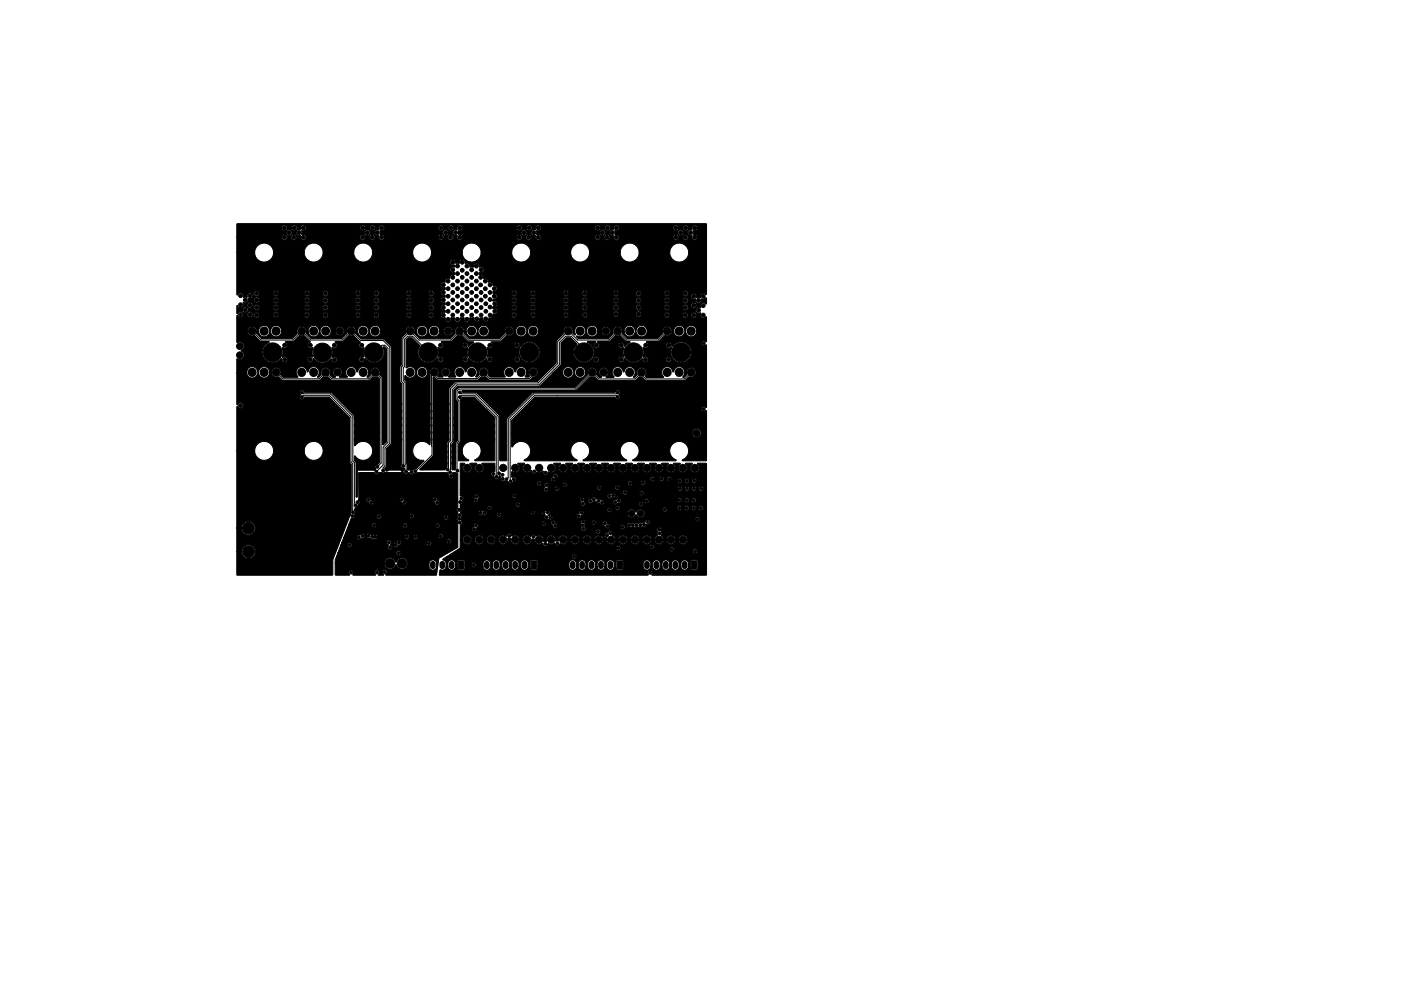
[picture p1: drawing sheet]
<svg xmlns="http://www.w3.org/2000/svg" width="297mm" height="210mm" viewBox="0 0 297 210" stroke-linecap="round" stroke-linejoin="round" font-family="sans-serif">
<g fill="#000" stroke="#000" stroke-width=".21">
<path d="M50.2 47.5l99.5-.1 .1 .2v14.8l-.1 .1a.66 .66 0 0 0-.9-.2 .66 .66 0 0 0-.3 .9l-.8-.1a.62 .62 0 0 0-.5-.9 .62 .62 0 0 0-.7 .8 .62 .62 0 0 0 .9 .4l.1 .8a.63 .63 0 0 0-1 .2 .63 .63 0 0 0 .4 .9 .63 .63 0 0 0 .8-.6v-.4a.69 .69 0 0 0 .8-.1 .69 .69 0 0 0 .2-.8h.6l.5-.2-.1 1.3a.69 .69 0 0 0-.9-.2 .69 .69 0 0 0-.2 1 .74 .74 0 0 0-.9 .1 .74 .74 0 0 0-.1 .9 .65 .65 0 0 0-.9 .2 .65 .65 0 0 0 .2 .9 .68 .68 0 0 0 .7-.3 .68 .68 0 0 0 0-.7h1a.67 .67 0 0 0 .2 1 .67 .67 0 0 0 .9-.2v5.4a.55 .55 0 0 0-.8-.2 .55 .55 0 0 0 0 .8 .55 .55 0 0 0 .8-.1v13.4a.53 .53 0 0 0-.7-.2 .53 .53 0 0 0-.2 .6 .53 .53 0 0 0 .6 .4l.2-.2 .2 .1v10.5l-5.1 .1-.1-.2a2.01 2.01 0 0 0 1-3.1 2.01 2.01 0 0 0-3.2 0 2.01 2.01 0 0 0 1 3.1l-.1 .2h-9.1l-.1-.2a2.04 2.04 0 0 0 1-3.1 2.04 2.04 0 0 0-3.3 0 2.04 2.04 0 0 0 1.1 3.1l-.1 .2h-9.1l-.1-.2a2.01 2.01 0 0 0 1-3.1 2.01 2.01 0 0 0-3.2 0 2.01 2.01 0 0 0 1 3.1l-.1 .2h-11.1l-.1-.2a2.05 2.05 0 0 0 1.4-1.9 2.05 2.05 0 0 0-1.4-1.9l-.3-.1a2.23 2.23 0 0 0-2.2 1.1l-.1-.1v-2.8h38.2l.1 .2a.95 .95 0 0 0 1.5 .6 .95 .95 0 0 0-.2-1.7 .95 .95 0 0 0-1.4 .9h-38.2v-2.7l5-4.9h16.9a.52 .52 0 0 0 .7 .4 .52 .52 0 0 0 .2-.8v-.2a.53 .53 0 0 0-.2-.9 .53 .53 0 0 0-.7 .4l-17.4 .1-5.5 5.5v8.9l-.2 .1h-1.2l-.2-.1v-9.5l-4.9-4.9-2.9-.1-.2-.2 .2-.2h24l3-2.9h.9l.9 .8h7.8l.9-.8 .5 .1 .8 .7h8.3l.8-.7a1.03 1.03 0 0 0 1.5-.5 1.03 1.03 0 0 0-.6-1.4 1.03 1.03 0 0 0-1.3 .7v.7l-.6 .6-.2-.1v-.2a1.21 1.21 0 0 0-.3-1.9 1.21 1.21 0 0 0-1.7 1h-.2a1.22 1.22 0 0 0-1.8-.9 1.22 1.22 0 0 0-.1 2l-3.6 .1-.3-.3a1.04 1.04 0 0 0 0-1.4 1.04 1.04 0 0 0-1.4-.2 1.04 1.04 0 0 0-.3 1.3l-.6 .6-.2-.1v-.2a1.21 1.21 0 0 0-.3-1.9 1.21 1.21 0 0 0-1.7 1h-.2a1.23 1.23 0 0 0-1-1.1h-.1a1.26 1.26 0 0 0-1.2 .8 1.26 1.26 0 0 0 .4 1.4l-1.6 .1-.1-.2a1.02 1.02 0 0 0 .2-1.6 1.02 1.02 0 0 0-1.6 .2 1.02 1.02 0 0 0 .5 1.5l-.6 .1-.5-.6a1.04 1.04 0 0 0-1-1.5 1.04 1.04 0 0 0-.9 1.5l-2.8 2.7-24.7 .1-.5 .6v1.8l.4 .5v8.3l-.4 .5v5.5l-.2 .2-.6-.1v-5.3l.4-.6v-10.9l.8-.8 17.3-.1 2.9-2.8h2.1v.2a1.2 1.2 0 0 0 1.3 .9 1.2 1.2 0 0 0 1.1-1.1h.1a1.17 1.17 0 0 0 1.8 .9 1.17 1.17 0 0 0 0-2 1.17 1.17 0 0 0-1.8 .9l-.2-.2a1.16 1.16 0 0 0-1.3-.9 1.16 1.16 0 0 0-1 1.3h-2.1l1.7-1.8 .1-4.6 1.1-1h.9l1.3 1.3-.5 .9a2.21 2.21 0 0 0 0 1.7l.7 .9 1 .4 1.1-.1 1.2-.8a.65 .65 0 0 0 .6 .9 .65 .65 0 0 0 .5-.9 .65 .65 0 0 0-1.1-.1l.1-.4a2.19 2.19 0 0 0-.1-1.8l-.4-.5-.9-.7h1.8a.84 .84 0 0 0-.4 1.1 .64 .64 0 0 0 1.1 0 .64 .64 0 0 0-.4-1l.1-.2h2.4l1.3-1.2h1l1.3 1.2 .9 .1-1.3 1a.62 .62 0 0 0-.4-.9 .62 .62 0 0 0-.8 .6 .62 .62 0 0 0 .8 .6l.3-.1 .1 .1-.2 .9 .2 1.1a.76 .76 0 0 0-1.2 .3 .64 .64 0 0 0 .7 .7 .64 .64 0 0 0 .5-.8l1.2 .8 .8 .2 .8-.2 1.1-.7a.68 .68 0 0 0 .3 .7 .68 .68 0 0 0 .8-.1l.1-.5h3.7l.1 .2a.63 .63 0 0 0 1 .3 .63 .63 0 0 0-.2-1 .63 .63 0 0 0-.9 .5h-3.7l-.2-.4h-.8v-.3a2.19 2.19 0 0 0-.1-1.6l.1-.2a.66 .66 0 0 0 .7 .1 .66 .66 0 0 0 .4-.6l3.7 .1a.68 .68 0 0 0 .4 .5 .68 .68 0 0 0 .7-.1l-.1 1 .2 1.2 .9 .8 .8 .2h.9l.7-.4 .6-.7a2.19 2.19 0 0 0 .2-1.6l-.5-1-.5-.4-.8-.2-1.1 .1-1 .8-.2-.1a.61 .61 0 0 0-.5-.7 .61 .61 0 0 0-.7 .5h-3.7l-.5-.6 .2-.2h2.5l1.3-1.2a1.03 1.03 0 0 0 1.5-.9h.3l.1 .2a1.2 1.2 0 0 0 1.2 .9 1.2 1.2 0 0 0 1.1-1.1l.2 .1a1.17 1.17 0 0 0 1.7 .9 1.17 1.17 0 0 0 .2-1.9 1.17 1.17 0 0 0-1.9 .6v.1h-.2a1.17 1.17 0 0 0-1.3-1 1.17 1.17 0 0 0-1.1 1.2h-.3a1.04 1.04 0 0 0-1.3-1 1.04 1.04 0 0 0-.7 1.5l-1.1 1h-6.4l-1.1-1.1 .1-.4h.3a1.2 1.2 0 0 0 1.2 1.2 1.2 1.2 0 0 0 1.2-1.2l.2 .1a1.17 1.17 0 0 0 1.7 .9 1.17 1.17 0 0 0 .1-2 1.17 1.17 0 0 0-1.8 .8l-.2 .1a1.22 1.22 0 0 0-.9-1.1 1.22 1.22 0 0 0-1.3 .5l-.2 .7h-.3a1.04 1.04 0 0 0-1.3-1 1.04 1.04 0 0 0-.7 1.5l-1.1 1h-6.2l-.5-.4 .2-.1a1.15 1.15 0 0 0 1.6-.4l.3-.6a1.2 1.2 0 0 0 1.2 1.1 1.2 1.2 0 0 0 1.2-1v-.2h.8v.2a.95 .95 0 0 0 1.5 .6 .95 .95 0 0 0-.1-1.6 .95 .95 0 0 0-1.4 .8l-.8-.1a1.2 1.2 0 0 0-1.2-1.1 1.2 1.2 0 0 0-1.2 1.2l-.1-.1a1.19 1.19 0 0 0-1.6-1 1.19 1.19 0 0 0-.6 1.8l-.1 .2-.5-.5a1.04 1.04 0 0 0-1.1-1.3 1.04 1.04 0 0 0-.8 1.5l-1.5 1.6-.1 4.6-4 3.9-17.4 .1-1.3 1.5v10.9l-.4 .5v5.2l-.5 .6h-5.3l2.9-3.1v-16.6h.2l.7 .6h8.4l.9-.7h.9l.8 .7h8.5l.7-.6a1.01 1.01 0 0 0 1-1.3 1.01 1.01 0 0 0-1.5-.6 1.01 1.01 0 0 0-.2 1.6l-.2 .3-.8-.1a1.24 1.24 0 0 0-.2-2 1.24 1.24 0 0 0-1.8 1h-.2a1.2 1.2 0 0 0-1.7-1 1.2 1.2 0 0 0-.3 2l-.1 .1h-3l-.5-.5a1.04 1.04 0 0 0-1-1.5 1.04 1.04 0 0 0-.9 1.5l-.5 .5-.3-.1a1.24 1.24 0 0 0-.2-2 1.24 1.24 0 0 0-1.8 1h-.2a1.2 1.2 0 0 0-1.7-1 1.2 1.2 0 0 0-.3 2l-.1 .1h-1.3l-.1-.2a.96 .96 0 0 0 .2-1.3l-.1-.1a.96 .96 0 0 0-1.4 .1 .96 .96 0 0 0 .2 1.4l-.2 .1h-.8l-.2-.2a1.15 1.15 0 0 0-.6-1.8h-.4a1.04 1.04 0 0 0-.6 1.6v14.7h-.2l-.9-.6a2.04 2.04 0 0 0-2.6 1.9 2.04 2.04 0 0 0 2.4 2.1l-1.7 1.8-.6 .2-1.2-.1v-1l-.2-.4v-17.1l-.4-.5v-.8l.2-.1a1.21 1.21 0 0 0 1.3 .4 1.21 1.21 0 0 0 .9-1h.1a1.17 1.17 0 0 0 1.8 .9 1.17 1.17 0 0 0 0-2 1.17 1.17 0 0 0-1.8 .9l-.2-.2a1.16 1.16 0 0 0-1.8-.7l-.2-.1v-5.8l.5-.4h.8l1.6 1.6-.2 .6a2.2 2.2 0 0 0 0 1.7l.7 .9 1 .4 1.1-.1 1.2-.8a.63 .63 0 0 0 .7 .8 .63 .63 0 0 0 .4-1 .63 .63 0 0 0-1 0v-.3a2.19 2.19 0 0 0-.1-1.6l.1-.2a.66 .66 0 0 0 1-.1 .66 .66 0 0 0-.4-1l.2-.2h2l1.2-1.2h1l1.3 1.3 1.2 .1-1.1 .9a.62 .62 0 0 0-.4-.9 .62 .62 0 0 0-.8 .6 .62 .62 0 0 0 .7 .6l.3-.1 .1 .1-.2 .9 .2 1.1a.76 .76 0 0 0-1.1 .3 .64 .64 0 0 0 .7 .7 .64 .64 0 0 0 .5-.8l1.1 .8 .8 .2 .9-.2 1-.8 .2 .1a.61 .61 0 0 0 .6 .7 .61 .61 0 0 0 .5-.9 .61 .61 0 0 0-1-.1l-.1-.1 .2-1-.2-1a.66 .66 0 0 0 .7 .1 .66 .66 0 0 0 .5-.6l4.5 .1a.67 .67 0 0 0 .4 .5 .67 .67 0 0 0 .8-.2l-.2 1.1 .3 1-.2 .2a.62 .62 0 0 0-1 .1 .62 .62 0 0 0 .6 .9 .62 .62 0 0 0 .5-.9l.2-.1 .5 .5 .8 .4h1.1l.6-.2 .6-.6 .4-.7 .1-.6-.1-.6-.4-.7-.6-.6-.6-.2-.8-.1-.6 .2-1.2 .8a.64 .64 0 0 0-.4-.8 .64 .64 0 0 0-.8 .5h-4.5l-.4-.5 .1-.2h1.9l1.3-1.3a1.11 1.11 0 0 0 1.6-.9h.3l.1 .2a1.2 1.2 0 0 0 1.2 .9 1.2 1.2 0 0 0 1.1-1.1l.2 .1a1.17 1.17 0 0 0 1.7 .9 1.17 1.17 0 0 0 .2-1.9 1.17 1.17 0 0 0-1.9 .6v.1h-.2a1.17 1.17 0 0 0-1.3-1 1.17 1.17 0 0 0-1.1 1.2h-.3a1.04 1.04 0 0 0-1.3-1 1.04 1.04 0 0 0-.7 1.5l-1.1 1.1h-6.3l-1.2-1.2 .1-.4h.3a1.2 1.2 0 0 0 1.2 1.2 1.2 1.2 0 0 0 1.2-1.2l.2 .1a1.17 1.17 0 0 0 1.7 .9 1.17 1.17 0 0 0 .2-1.9 1.17 1.17 0 0 0-1.9 .6v.1h-.2a1.17 1.17 0 0 0-1.3-1 1.17 1.17 0 0 0-1.1 1.2h-.3a1.04 1.04 0 0 0-1.3-1 1.04 1.04 0 0 0-.7 1.5l-1.1 1h-6.4l-1.1-1.1 .1-.4h.3a1.2 1.2 0 0 0 1.2 1.2 1.2 1.2 0 0 0 1.2-1.2l.2 .1a1.17 1.17 0 0 0 1.2 1.1 1.17 1.17 0 0 0 1.1-1.3h.8l.1 .2a.95 .95 0 0 0 1.5 .6 .95 .95 0 0 0-.2-1.6 .95 .95 0 0 0-1.4 .8l-.8-.1a1.2 1.2 0 0 0-1.2-1.1 1.2 1.2 0 0 0-1.2 1.2l-.1-.1a1.17 1.17 0 0 0-1.3-1 1.17 1.17 0 0 0-1.1 1.2h-.3a1 1 0 0 0-1.2-1 1 1 0 0 0-.8 1.3l-.9 1.1v5.7l-.3 .5v3.1l.4 .5v16.9a.58 .58 0 0 0-.1 .7 .58 .58 0 0 0 .7 .3l-.1 .3-3.9 .1-.2-.4 .3-.5v-3.7l1.1-1.1-.1-20.6-1.6-1.6h-4.7l-1.2-1.2 .1-.4h.3l.1 .2a1.2 1.2 0 0 0 1.2 .9 1.2 1.2 0 0 0 1.1-1.1l.2 .1a1.17 1.17 0 0 0 1.7 .9 1.17 1.17 0 0 0 .2-1.9 1.17 1.17 0 0 0-1.9 .6v.1h-.2a1.17 1.17 0 0 0-1.3-1 1.17 1.17 0 0 0-1.1 1.2h-.3a1.04 1.04 0 0 0-1.3-1 1.04 1.04 0 0 0-.7 1.5l-1.1 1h-6.4l-1.1-1.1 .1-.4h.3a1.19 1.19 0 0 0 1.2 1.2 1.19 1.19 0 0 0 1.2-1.2l.2 .1a1.17 1.17 0 0 0 1.2 1.1 1.17 1.17 0 0 0 1.1-1.3h.9v.2a.95 .95 0 0 0 1.5 .6 .95 .95 0 0 0-.1-1.6 .95 .95 0 0 0-1.4 .8l-.9-.1a1.19 1.19 0 0 0-1.2-1.1 1.19 1.19 0 0 0-1.2 1.2l-.1-.1a1.17 1.17 0 0 0-1.3-1 1.17 1.17 0 0 0-1.1 1.2h-.3a1.04 1.04 0 0 0-1.3-1 1.04 1.04 0 0 0-.7 1.5l-1.1 1h-6.4l-1.1-1.1 .1-.4h.3a1.2 1.2 0 0 0 1.2 1.2 1.2 1.2 0 0 0 1.2-1.2l.2 .1a1.17 1.17 0 0 0 1.7 .9 1.17 1.17 0 0 0 .2-1.9 1.17 1.17 0 0 0-1.9 .6v.1h-.2a1.17 1.17 0 0 0-1.3-1 1.17 1.17 0 0 0-1.1 1.2h-.3a1.03 1.03 0 0 0-1.3-1 1.03 1.03 0 0 0-.7 1.4 1.03 1.03 0 0 0 1.5 .5l1.2 1.2 1.9 .1-1 .9-.4 .8a2.19 2.19 0 0 0 .2 1.6l.6 .7 1 .4 1.1-.1 1.1-.7a.63 .63 0 0 0 .6 .9 .63 .63 0 0 0 .6-.9 .63 .63 0 0 0-1-.3v-.3a2.19 2.19 0 0 0-.1-1.6l.1-.2a.66 .66 0 0 0 1-.2 .66 .66 0 0 0-.4-.9l.1-.2h1.6l1.3-1.2h1l1.3 1.3a.67 .67 0 0 0-.6 1 .67 .67 0 0 0 1.1 .2l-.1 2.1a.6 .6 0 0 0-1 .1 .6 .6 0 0 0 .4 .9 .6 .6 0 0 0 .8-.7h.1l1 .7 .8 .2 .9-.2 1.1-.6a.62 .62 0 0 0 .5 .8 .62 .62 0 0 0 .6-.8 .62 .62 0 0 0-.9-.3l-.2-.1 .3-1-.2-1a.71 .71 0 0 0 .7 0 .71 .71 0 0 0 .4-.7l-.4-.5v-.1l1.6-.1 1.3-1.2h1l1.4 1.4a.67 .67 0 0 0-.2 1 .67 .67 0 0 0 1 .2l-.1 2a.65 .65 0 0 0-1 .3 .65 .65 0 0 0 .6 .8 .65 .65 0 0 0 .7-.8l1 .7 1.1 .1 1.1-.4 .6-.7a2.19 2.19 0 0 0 .2-1.6l-.2-.5 .1-.2 .6 .6v19.6l-.6 .7-.2-.1v-14.1l-.6-.7a1.09 1.09 0 0 0-1.2-1.5 1.12 1.12 0 0 0-.7 1.5l-.6 .6-.1-.1-.1-.2a1.21 1.21 0 0 0-.3-1.9 1.21 1.21 0 0 0-1.7 1h-.2a1.2 1.2 0 0 0-1.7-1 1.2 1.2 0 0 0-.2 2l-.1 .2-1.6-.1v-.1l.4-.5a.96 .96 0 0 0-.7-1.3 1 1 0 0 0-1.1 .7 1 1 0 0 0 .6 1.2h-.7l-.5-.5a1.04 1.04 0 0 0-1-1.5 1.04 1.04 0 0 0-.9 1.5l-.6 .6-.1-.1-.1-.2a1.21 1.21 0 0 0-.3-1.9 1.21 1.21 0 0 0-1.7 1h-.2a1.23 1.23 0 0 0-.8-1.1 1.25 1.25 0 0 0-1.4 .7 1.25 1.25 0 0 0 .3 1.5l-3.1 .1-.6-.6a1.01 1.01 0 0 0-.7-1.5 1.01 1.01 0 0 0-1.2 1 1.01 1.01 0 0 0 1.3 .9l1 .8h7.9l.8-.8h.9l.9 .8h7.8l.9-.8h.9l.5 .6v17.6l-.4 .4a.59 .59 0 0 0-.6 .4 .59 .59 0 0 0 .2 .6l-.3 .3h-3.6v5.5l-.3 .2v-7.3l-.4-.5v-.9l.2-.1 .2 .2a2.02 2.02 0 0 0 3 0 2.02 2.02 0 0 0-.4-3 2.02 2.02 0 0 0-2.9 .7l-.2-6.5-4.8-4.8-5.6-.1a.57 .57 0 0 0-.8-.4 .57 .57 0 0 0-.1 1 .55 .55 0 0 0 .1 .9 .55 .55 0 0 0 .8-.5l5.2 .1 4.3 4.3v9.4l.4 .5v9.8l-.1 .6-3.8 9.9-.1 3.2h-20.2l-.1-.1v-4.9h1a1.46 1.46 0 0 0 2.1 1.4 1.46 1.46 0 0 0 .3-2.5 1.46 1.46 0 0 0-2.3 .9l-.1 .2h-1v-5h1a1.45 1.45 0 0 0 2.1 1.4 1.45 1.45 0 0 0 .2-2.5 1.45 1.45 0 0 0-2.3 .9v.2h-1v-16.4h3.8a2 2 0 0 0 1.1 1.9 2 2 0 0 0 2.9-1.9h6.5a2.01 2.01 0 0 0 2.9 1.8 2.01 2.01 0 0 0 .3-3.4 2.01 2.01 0 0 0-3.2 1.3v.3h-6.5a1.98 1.98 0 0 0-.7-1.4l-.7-.5a2.01 2.01 0 0 0-2.6 1.9h-3.8v-9.3l.2-.1a.62 .62 0 0 0 1 .3 .62 .62 0 0 0-.1-1 .62 .62 0 0 0-.9 .4l-.2-.1v-6.7h2.1a1.2 1.2 0 0 0 1.2 1.1 1.2 1.2 0 0 0 1.2-1.1h.1a1.17 1.17 0 0 0 1.8 .9 1.17 1.17 0 0 0 0-2 1.17 1.17 0 0 0-1.8 .9l-.2-.2a1.16 1.16 0 0 0-1.3-.9 1.16 1.16 0 0 0-1 1.3h-2.1l.1-3a.97 .97 0 0 0 1.4-.4 .97 .97 0 0 0-.6-1.3l.5-.4a.92 .92 0 0 0-.1-1.2 .92 .92 0 0 0-1.2-.1l-.1-.1 .1-5.7a.76 .76 0 0 0 1.2 .2l.1-.8h.9a.66 .66 0 0 0 .3 1 .66 .66 0 0 0 .9-.4 .66 .66 0 0 0 .7 .6 .66 .66 0 0 0 .6-.8l2.9 .1a.6 .6 0 0 0 .6 .6 .6 .6 0 0 0 .6-.6h5.4v.2a.61 .61 0 0 0 .7 .4 .61 .61 0 0 0 .5-.6h2.7v.2a.61 .61 0 0 0 .7 .4 .61 .61 0 0 0 .5-.6h5.7v.2a.61 .61 0 0 0 .7 .4 .61 .61 0 0 0 .5-.6h2.7v.2a.61 .61 0 0 0 .7 .4 .61 .61 0 0 0 .5-.6h5.7v.2a.61 .61 0 0 0 .7 .4 .61 .61 0 0 0 .5-.6h3.5v.2a.61 .61 0 0 0 .7 .4 .61 .61 0 0 0 .5-.6h1.4v.2a1 1 0 0 0 1 .5 .64 .64 0 0 0 .7 .9 .64 .64 0 0 0 .5-1l.8 .1a.64 .64 0 0 0 .7 .9 .64 .64 0 0 0 .5-1l.8 .1a.64 .64 0 0 0 .7 .9 .64 .64 0 0 0 .5-1h.9a.68 .68 0 0 0 .5 .9 .68 .68 0 0 0 .8-.9l.6 .1a.64 .64 0 0 0 .7 .8 .64 .64 0 0 0 .6-.9l.2 .1a.61 .61 0 0 0 .6-.7h3.9v.2a.61 .61 0 0 0 .7 .4 .61 .61 0 0 0 .5-.6h2.8v.2a.61 .61 0 0 0 .7 .4 .61 .61 0 0 0 .5-.6h5.8v.2a.61 .61 0 0 0 .7 .4 .61 .61 0 0 0 .5-.6h2.8v.2a.6 .6 0 0 0 .8 .4 .6 .6 0 0 0 .4-.8l5.4 .1a.6 .6 0 0 0 .6 .6 .6 .6 0 0 0 .6-.7l3.6 .1a.6 .6 0 0 0 .5 .5 .6 .6 0 0 0 .7-.4h4.8v.2a.61 .61 0 0 0 .7 .4 .61 .61 0 0 0 .5-.6h2.7v.2a.61 .61 0 0 0 1 .3 .61 .61 0 0 0-.1-1 .61 .61 0 0 0-.9 .5h-2.7v-.1a.6 .6 0 0 0-.7-.5 .6 .6 0 0 0-.5 .6h-4.8a.76 .76 0 0 0-.5-.8l.4-.4 .1-.4h4.8a.61 .61 0 0 0 .6 .7 .61 .61 0 0 0 .6-.7h2.7v.2a.61 .61 0 0 0 1 .3 .61 .61 0 0 0-.1-1 .61 .61 0 0 0-.9 .5h-2.7v-.1a.61 .61 0 0 0-.7-.5 .61 .61 0 0 0-.5 .6h-4.8v-.1a.64 .64 0 0 0-1.1-.2 .64 .64 0 0 0 .4 1l-.4 .4-.1 .3h-3.6l-.1-.3-.4-.3a.64 .64 0 0 0 .4-1 .64 .64 0 0 0-1-.1 .77 .77 0 0 0 .4 1l-.4 .4-.1 .3-5.5-.1a.61 .61 0 0 0-.7-.2 .61 .61 0 0 0-.4 .5h-2.8v-.1a.6 .6 0 0 0-.7-.5 .6 .6 0 0 0-.5 .6h-5.8v-.1a.6 .6 0 0 0-.7-.5 .6 .6 0 0 0-.5 .6h-2.8v-.1a.6 .6 0 0 0-.7-.5 .6 .6 0 0 0-.5 .6h-3.9v-.2a.65 .65 0 0 0 1-.6 .65 .65 0 0 0-1-.5v-.3h3.9a.61 .61 0 0 0 .6 .7 .61 .61 0 0 0 .6-.7h2.8v.2a.61 .61 0 0 0 .7 .4 .61 .61 0 0 0 .5-.6h5.8v.2a.61 .61 0 0 0 .7 .4 .61 .61 0 0 0 .5-.6h2.8v.2a.61 .61 0 0 0 1 .3 .61 .61 0 0 0-.1-1 .61 .61 0 0 0-.9 .5h-2.8v-.1a.61 .61 0 0 0-.7-.5 .61 .61 0 0 0-.5 .6h-5.8v-.1a.61 .61 0 0 0-.7-.5 .61 .61 0 0 0-.5 .6h-2.8v-.1a.61 .61 0 0 0-.7-.5 .61 .61 0 0 0-.5 .6h-3.9l.1-.2a.65 .65 0 0 0 .9-.6 .65 .65 0 0 0-1-.5v-.2h3.9a.61 .61 0 0 0 .6 .7 .61 .61 0 0 0 .6-.7h2.8v.2a.61 .61 0 0 0 .7 .4 .61 .61 0 0 0 .5-.6h5.8v.2a.61 .61 0 0 0 .7 .4 .61 .61 0 0 0 .5-.6h2.8v.2a.61 .61 0 0 0 .7 .4 .61 .61 0 0 0 .5-.6h5.4v.2a.61 .61 0 0 0 .7 .4 .61 .61 0 0 0 .5-.6h3.6v.2a.61 .61 0 0 0 .7 .4 .61 .61 0 0 0 .5-.6h4.8v.2a.61 .61 0 0 0 .7 .4 .61 .61 0 0 0 .5-.6h2.7v.2a.61 .61 0 0 0 1 .3 .61 .61 0 0 0-.1-1 .61 .61 0 0 0-.9 .5h-2.7v-.1a.61 .61 0 0 0-.7-.5 .61 .61 0 0 0-.5 .6h-4.8v-.1a.61 .61 0 0 0-.7-.5 .61 .61 0 0 0-.5 .6h-3.6v-.1a.61 .61 0 0 0-.7-.5 .61 .61 0 0 0-.5 .6h-5.4v-.1a.61 .61 0 0 0-.7-.5 .61 .61 0 0 0-.5 .6h-2.8v-.1a.61 .61 0 0 0-.7-.5 .61 .61 0 0 0-.5 .6h-5.8v-.1a.61 .61 0 0 0-.7-.5 .61 .61 0 0 0-.5 .6h-2.8v-.1a.61 .61 0 0 0-.7-.5 .61 .61 0 0 0-.5 .6h-3.9v-.2a.81 .81 0 0 0 .8-1l-.5-.3h3.6a.61 .61 0 0 0 .6 .7 .61 .61 0 0 0 .6-.7h2.8v.2a.61 .61 0 0 0 .7 .4 .61 .61 0 0 0 .5-.6h5.8v.2a.61 .61 0 0 0 .7 .4 .61 .61 0 0 0 .5-.6h2.8v.2a.61 .61 0 0 0 .7 .4 .61 .61 0 0 0 .5-.6h5.4v.2a.61 .61 0 0 0 .7 .4 .61 .61 0 0 0 .5-.6h3.6v.2a.61 .61 0 0 0 .7 .4 .61 .61 0 0 0 .5-.6h4.8v.2a.61 .61 0 0 0 .7 .4 .61 .61 0 0 0 .5-.6h2.7v.2a.6 .6 0 0 0 1 .3 .6 .6 0 0 0-.1-1 .6 .6 0 0 0-.9 .5l-2.7-.1a.6 .6 0 0 0-.7-.5 .6 .6 0 0 0-.5 .6l-4.8-.1a.6 .6 0 0 0-.7-.5 .6 .6 0 0 0-.5 .6l-3.6-.1a.6 .6 0 0 0-.7-.5 .6 .6 0 0 0-.5 .6l-5.4-.1a.6 .6 0 0 0-.7-.5 .6 .6 0 0 0-.5 .6l-2.8-.1a.6 .6 0 0 0-.7-.5 .6 .6 0 0 0-.5 .6l-5.8-.1a.6 .6 0 0 0-.7-.5 .6 .6 0 0 0-.5 .6l-2.8-.1a.6 .6 0 0 0-.7-.5 .6 .6 0 0 0-.5 .6l-3.8 .1-.1-.4h.3a.61 .61 0 0 0 .6-.7 .61 .61 0 0 0-.8-.5 .78 .78 0 0 0-1.1-.8 .73 .73 0 0 0-1-.8 .9 .9 0 0 0-.9-.9v-.4a.65 .65 0 0 0 1-.6 .65 .65 0 0 0-1-.5 .66 .66 0 0 0-.6-.9 .66 .66 0 0 0-.6 .9h-.8a.73 .73 0 0 0-1-.8 .66 .66 0 0 0-.6-.9 .66 .66 0 0 0-.6 .9h-.8a.64 .64 0 0 0-.6-.8 .64 .64 0 0 0-.6 .8 .64 .64 0 0 0 1 .3v.5a.65 .65 0 0 0-1 .6 .65 .65 0 0 0 1 .5v.5a.73 .73 0 0 0-1 .8h-.2a.68 .68 0 0 0-.8 .8 .65 .65 0 0 0-1 .6 .65 .65 0 0 0 1 .5v.5a.65 .65 0 0 0-1 .6 .65 .65 0 0 0 1 .5v.5a.65 .65 0 0 0-1 .6 .65 .65 0 0 0 1 .5v.5a.65 .65 0 0 0-1 .6 .65 .65 0 0 0 1 .5v.5a.7 .7 0 0 0-1 .5h-1.4v-.1a.6 .6 0 0 0-.7-.5 .6 .6 0 0 0-.5 .6h-3.5v-.1a.6 .6 0 0 0-.7-.5 .6 .6 0 0 0-.5 .6h-5.7v-.1a.6 .6 0 0 0-.7-.5 .6 .6 0 0 0-.5 .6h-2.7v-.1a.6 .6 0 0 0-.7-.5 .6 .6 0 0 0-.5 .6h-5.7v-.1a.6 .6 0 0 0-.7-.5 .6 .6 0 0 0-.5 .6h-2.7v-.1a.6 .6 0 0 0-.7-.5 .6 .6 0 0 0-.5 .6h-5.4a.61 .61 0 0 0-.6-.7 .61 .61 0 0 0-.6 .6h-2.9a.66 .66 0 0 0-.7-.5 .66 .66 0 0 0-.6 .5l-.1-.1a.71 .71 0 0 0-1-.4v-.9l1.2-.1v.2a.61 .61 0 0 0 .7 .4 .61 .61 0 0 0 .5-.6h2.9v.2a.61 .61 0 0 0 .7 .4 .61 .61 0 0 0 .5-.6h5.4v.2a.61 .61 0 0 0 .7 .4 .61 .61 0 0 0 .5-.6h2.7v.2a.61 .61 0 0 0 .7 .4 .61 .61 0 0 0 .5-.6h5.7v.2a.61 .61 0 0 0 .7 .4 .61 .61 0 0 0 .5-.6h2.7v.2a.61 .61 0 0 0 .7 .4 .61 .61 0 0 0 .5-.6h5.7v.2a.61 .61 0 0 0 .7 .4 .61 .61 0 0 0 .5-.6h3.5v.2a.61 .61 0 0 0 1 .3 .61 .61 0 0 0-.1-1 .61 .61 0 0 0-.9 .5h-3.5v-.1a.61 .61 0 0 0-.7-.5 .61 .61 0 0 0-.5 .6h-5.7v-.1a.61 .61 0 0 0-.7-.5 .61 .61 0 0 0-.5 .6h-2.7v-.1a.61 .61 0 0 0-.7-.5 .61 .61 0 0 0-.5 .6h-5.7v-.1a.61 .61 0 0 0-.7-.5 .61 .61 0 0 0-.5 .6h-2.7v-.1a.61 .61 0 0 0-.7-.5 .61 .61 0 0 0-.5 .6h-5.4v-.1a.61 .61 0 0 0-.7-.5 .61 .61 0 0 0-.5 .6h-2.9v-.1a.61 .61 0 0 0-.7-.5 .61 .61 0 0 0-.5 .6h-.5h.1a.63 .63 0 0 0 0-.9 .63 .63 0 0 0-.9 0 .63 .63 0 0 0 0 .9 .73 .73 0 0 0-.9 .1 .73 .73 0 0 0-.1 .9h-.2a.73 .73 0 0 0-1 .4l-.1-.1v-1.6l.2-.1a.65 .65 0 0 0 .9 .4 .65 .65 0 0 0 .2-1h.2a.61 .61 0 0 0 .9-.6h1.2v.2a.6 .6 0 0 0 .6 .5 .6 .6 0 0 0 .6-.6h2.9v.2a.61 .61 0 0 0 .7 .4 .61 .61 0 0 0 .5-.6h5.4v.2a.61 .61 0 0 0 .7 .4 .61 .61 0 0 0 .5-.6h2.7v.2a.61 .61 0 0 0 .7 .4 .61 .61 0 0 0 .5-.6h5.7v.2a.61 .61 0 0 0 .7 .4 .61 .61 0 0 0 .5-.6h2.7v.2a.61 .61 0 0 0 .7 .4 .61 .61 0 0 0 .5-.6h5.7v.2a.61 .61 0 0 0 .7 .4 .61 .61 0 0 0 .5-.6h3.5v.2a.61 .61 0 0 0 1 .3 .61 .61 0 0 0-.1-1 .61 .61 0 0 0-.9 .5h-3.5v-.1a.61 .61 0 0 0-.7-.5 .61 .61 0 0 0-.5 .6h-5.7v-.1a.61 .61 0 0 0-.7-.5 .61 .61 0 0 0-.5 .6h-2.7v-.1a.61 .61 0 0 0-.7-.5 .61 .61 0 0 0-.5 .6h-5.7v-.1a.61 .61 0 0 0-.7-.5 .61 .61 0 0 0-.5 .6h-2.7v-.1a.61 .61 0 0 0-.7-.5 .61 .61 0 0 0-.5 .6h-5.4v-.1a.61 .61 0 0 0-.7-.5 .61 .61 0 0 0-.5 .6h-2.9l-.1-.4-.4-.3 .4-.4 .1-.4h2.9v.2a.61 .61 0 0 0 .7 .4 .61 .61 0 0 0 .5-.6h5.4v.2a.61 .61 0 0 0 .7 .4 .61 .61 0 0 0 .5-.6h2.7v.2a.61 .61 0 0 0 .7 .4 .61 .61 0 0 0 .5-.6h5.7v.2a.61 .61 0 0 0 .7 .4 .61 .61 0 0 0 .5-.6h2.7v.2a.61 .61 0 0 0 .7 .4 .61 .61 0 0 0 .5-.6h5.7v.2a.61 .61 0 0 0 .7 .4 .61 .61 0 0 0 .5-.6h3.5v.2a.6 .6 0 0 0 1 .3 .6 .6 0 0 0-.1-1 .6 .6 0 0 0-.9 .5l-3.5-.1a.6 .6 0 0 0-.7-.5 .6 .6 0 0 0-.5 .6l-5.7-.1a.6 .6 0 0 0-.7-.5 .6 .6 0 0 0-.5 .6l-2.7-.1a.6 .6 0 0 0-.7-.5 .6 .6 0 0 0-.5 .6l-5.7-.1a.6 .6 0 0 0-.7-.5 .6 .6 0 0 0-.5 .6l-2.7-.1a.6 .6 0 0 0-.7-.5 .6 .6 0 0 0-.5 .6l-5.4-.1a.6 .6 0 0 0-.7-.5 .6 .6 0 0 0-.5 .6l-2.9-.1a.63 .63 0 0 0-1.1-.2 .63 .63 0 0 0 .4 1l-.4 .4-.1 .3h-1.2l.1-.3a.61 .61 0 0 0 .9-.4 .61 .61 0 0 0-.6-.7 .61 .61 0 0 0-.6 .8l-.8 .1a.68 .68 0 0 0-.4-.9 .68 .68 0 0 0-.9 .4l-.1-.1v-8.9h3.8v.2a2 2 0 0 0 1.1 1.6 2 2 0 0 0 2.9-1.8h6.5v.2a2 2 0 0 0 1.1 1.6 2 2 0 0 0 2.9-1.8h6.5v.2a2 2 0 0 0 1.1 1.6 2 2 0 0 0 2.9-1.8h8.5v.2a2.01 2.01 0 0 0 1.1 1.6 2 2 0 0 0 2.9-1.8h6.5v.2a2 2 0 0 0 1.1 1.6 2 2 0 0 0 2.9-1.8h6.5v.2a2 2 0 0 0 1.1 1.6 2 2 0 0 0 2.9-1.8h8.5v.2a2 2 0 0 0 1.1 1.6 2 2 0 0 0 2.9-1.8h6.5v.2a2 2 0 0 0 1.1 1.6 2 2 0 0 0 2.9-1.8h6.5v.2a2.01 2.01 0 0 0 1.1 1.6 2.01 2.01 0 0 0 2.8-1.2 2.01 2.01 0 0 0-1.6-2.6 2.01 2.01 0 0 0-2.3 2h-6.5l-.2-.8a2.01 2.01 0 0 0-2.2-1.2 2.01 2.01 0 0 0-1.6 2h-6.5l-.2-.8a2.01 2.01 0 0 0-2.2-1.2 2.01 2.01 0 0 0-1.6 2h-8.5l-.2-.8a2.01 2.01 0 0 0-2.2-1.2 2.01 2.01 0 0 0-1.6 2h-6.5l-.2-.8a2.01 2.01 0 0 0-2.2-1.2 2.01 2.01 0 0 0-1.6 2h-6.5l-.2-.8a2.01 2.01 0 0 0-2.2-1.2 2.01 2.01 0 0 0-1.6 2h-8.5l-.2-.8a2.01 2.01 0 0 0-2.2-1.2 2.01 2.01 0 0 0-1.6 2h-6.5l-.2-.8a2.01 2.01 0 0 0-2.2-1.2 2.01 2.01 0 0 0-1.6 2h-6.5l-.2-.8a2.01 2.01 0 0 0-2.2-1.2 2.01 2.01 0 0 0-1.6 2h-3.8v-3.3h9.5v.2a.64 .64 0 0 0 .9 .4 .64 .64 0 0 0 .2-1h1a.61 .61 0 0 0 .1 1 .61 .61 0 0 0 .9-.4 .61 .61 0 0 0-.7-.7h-.2a.73 .73 0 0 0-.2-.9 .73 .73 0 0 0-.8-.1v-.5h.9v.2a.9 .9 0 0 0 1.1 .4 .69 .69 0 0 0 0 .8 .69 .69 0 0 0 .8 .2 .64 .64 0 0 0 .4 1 .64 .64 0 0 0 .8-.6h11.4v.2a.64 .64 0 0 0 .9 .4 .64 .64 0 0 0 .2-1h1a.61 .61 0 0 0 .1 1 .61 .61 0 0 0 .9-.4 .61 .61 0 0 0-.7-.7h-.2a.73 .73 0 0 0-.2-.9 .73 .73 0 0 0-.8-.1v-.5h.9v.2a.91 .91 0 0 0 1.1 .4 .69 .69 0 0 0 0 .8 .69 .69 0 0 0 .8 .2 .64 .64 0 0 0 .4 1 .64 .64 0 0 0 .8-.6h11.4v.2a.64 .64 0 0 0 .9 .4 .64 .64 0 0 0 .2-1h1a.61 .61 0 0 0 .1 1 .61 .61 0 0 0 .9-.4 .61 .61 0 0 0-.7-.7h-.2a.73 .73 0 0 0-.2-.9 .73 .73 0 0 0-.8-.1v-.5h.9v.2a.9 .9 0 0 0 1.1 .4 .69 .69 0 0 0 0 .8 .69 .69 0 0 0 .8 .2 .64 .64 0 0 0 .4 1 .64 .64 0 0 0 .8-.6h11.4v.2a.64 .64 0 0 0 .9 .4 .64 .64 0 0 0 .2-1h1a.61 .61 0 0 0 .1 1 .61 .61 0 0 0 .9-.4 .61 .61 0 0 0-.7-.7h-.2a.73 .73 0 0 0-.2-.9 .73 .73 0 0 0-.8-.1v-.5h.9v.2a.91 .91 0 0 0 1.1 .4 .69 .69 0 0 0 0 .8 .69 .69 0 0 0 .8 .2 .64 .64 0 0 0 .4 1 .64 .64 0 0 0 .8-.6h11.4v.2a.64 .64 0 0 0 .9 .4 .64 .64 0 0 0 .2-1h1a.61 .61 0 0 0 .1 1 .61 .61 0 0 0 .9-.4 .61 .61 0 0 0-.7-.7h-.2a.73 .73 0 0 0-.2-.9 .73 .73 0 0 0-.8-.1v-.5h.9v.2a.91 .91 0 0 0 1.1 .4 .69 .69 0 0 0 0 .8 .69 .69 0 0 0 .8 .2 .64 .64 0 0 0 .4 1 .64 .64 0 0 0 .8-.6h11.4v.2a.64 .64 0 0 0 .9 .4 .64 .64 0 0 0 .2-1h1a.61 .61 0 0 0 .1 1 .61 .61 0 0 0 .9-.4 .61 .61 0 0 0-.7-.7h-.2a.73 .73 0 0 0-.2-.9 .73 .73 0 0 0-.8-.1v-.5h.9v.2a.9 .9 0 0 0 1.1 .4 .69 .69 0 0 0 0 .8 .69 .69 0 0 0 .8 .2 .63 .63 0 0 0 .1 .9 .63 .63 0 0 0 .9-.1 .63 .63 0 0 0-.1-.9h-.6v-.9a.6 .6 0 0 0 .8-.2 .6 .6 0 0 0-.3-.8 .6 .6 0 0 0-.8 .4v.5h-.8a.62 .62 0 0 0-.3-1 .62 .62 0 0 0-.8 .5h-.9v-.1a.61 .61 0 0 0-.9-.3 .61 .61 0 0 0-.2 .9 .61 .61 0 0 0 .9 .1l.1 .8-.3 .1a.61 .61 0 0 0-.8 .5h-11.4v-.1a.88 .88 0 0 0-1-.5l.1-.8a.62 .62 0 0 0 .9-.5 .62 .62 0 0 0-.8-.6 .62 .62 0 0 0-.3 .9l-.9 .1a.62 .62 0 0 0-.3-1 .62 .62 0 0 0-.8 .5h-.9v-.1a.61 .61 0 0 0-.9-.3 .61 .61 0 0 0-.2 .9 .61 .61 0 0 0 .9 .1l.1 .8-.3 .1a.61 .61 0 0 0-.8 .5h-11.4v-.1a.88 .88 0 0 0-1-.5l.1-.8a.62 .62 0 0 0 .9-.5 .62 .62 0 0 0-.8-.6 .62 .62 0 0 0-.3 .9l-.9 .1a.62 .62 0 0 0-.3-1 .62 .62 0 0 0-.8 .5h-.9v-.1a.61 .61 0 0 0-.9-.3 .61 .61 0 0 0-.2 .9 .61 .61 0 0 0 .9 .1l.1 .8-.3 .1a.61 .61 0 0 0-.8 .5h-11.4v-.1a.88 .88 0 0 0-1-.5l.1-.8a.62 .62 0 0 0 .9-.5 .62 .62 0 0 0-.8-.6 .62 .62 0 0 0-.3 .9l-.9 .1a.62 .62 0 0 0-.3-1 .62 .62 0 0 0-.8 .5h-.9v-.1a.61 .61 0 0 0-.9-.3 .61 .61 0 0 0-.2 .9 .61 .61 0 0 0 .9 .1l.1 .8-.3 .1a.61 .61 0 0 0-.8 .5h-11.4v-.1a.88 .88 0 0 0-1-.5l.1-.8a.62 .62 0 0 0 .9-.5 .62 .62 0 0 0-.8-.6 .62 .62 0 0 0-.3 .9l-.9 .1a.62 .62 0 0 0-.3-1 .62 .62 0 0 0-.8 .5h-.9v-.1a.61 .61 0 0 0-.9-.3 .61 .61 0 0 0-.2 .9 .61 .61 0 0 0 .9 .1l.1 .8-.3 .1a.61 .61 0 0 0-.8 .5h-11.4v-.1a.88 .88 0 0 0-1-.5l.1-.8a.62 .62 0 0 0 .9-.5 .62 .62 0 0 0-.8-.6 .62 .62 0 0 0-.3 .9l-.9 .1a.62 .62 0 0 0-.3-1 .62 .62 0 0 0-.8 .5h-.9v-.1a.61 .61 0 0 0-.9-.3 .61 .61 0 0 0-.2 .9 .61 .61 0 0 0 .9 .1l.1 .8-.3 .1a.61 .61 0 0 0-.8 .5h-9.5zM97.6 98.3h.8l.1 .1a1.01 1.01 0 0 0-.1 1.5 1.01 1.01 0 0 0 1.5 0 1.01 1.01 0 0 0-.3-1.5h1.5a1.1 1.1 0 0 0-.2 1.5 1.01 1.01 0 0 0 1.5-.1 1.01 1.01 0 0 0-.3-1.4l2.8-.1-.1 1.8a.52 .52 0 0 0-.7 .2 .52 .52 0 0 0 .3 .7l.3 .1 .4 .5a.52 .52 0 0 0 .5-.1 .52 .52 0 0 0 .2-.5l.2-.1 .2 .4a.51 .51 0 0 0 .2 .8h1.3l.5 .5h5.6a.52 .52 0 0 0 .9 .3 .52 .52 0 0 0-.2-.8 .52 .52 0 0 0-.7 .5h-5.3l.3-.4 .5-.1 .1-.4h7.4v.3a.51 .51 0 0 0 .6 .2 .51 .51 0 0 0 .4-.5l20-.1a.51 .51 0 0 0 .5 .5 .51 .51 0 0 0 .5-.4l1-.1v.2a.5 .5 0 0 0 .6 .3 .5 .5 0 0 0 .4-.5l.6 .1a.5 .5 0 0 0 .3 .4 .5 .5 0 0 0 .5-.1h1.4l.1 .3a.5 .5 0 0 0 .6 .2 .5 .5 0 0 0 .4-.5l.5 .1a.5 .5 0 0 0 .5 .4 .5 .5 0 0 0 .4-.5h.6l.1 .2a.51 .51 0 0 0 .8 .1 .51 .51 0 0 0-.2-.8 .51 .51 0 0 0-.7 .5h-.6a.5 .5 0 0 0-.5-.5 .5 .5 0 0 0-.5 .5h-.5a.5 .5 0 0 0-.5-.5 .5 .5 0 0 0-.5 .5h-1.4l.2-.4a.51 .51 0 0 0-.5-.5 .51 .51 0 0 0-.5 .5h-.6a.51 .51 0 0 0-.5-.5 .51 .51 0 0 0-.5 .5h-1a.5 .5 0 0 0-.5-.5 .5 .5 0 0 0-.5 .5h-20a.55 .55 0 0 0 .5-.6 .55 .55 0 0 0-.6-.5 .55 .55 0 0 0-.5 .7l-.3 .1-.1 .4h-7.4a.57 .57 0 0 0-.9-.4v-1.1l.2-.1a1.01 1.01 0 0 0 1.4-.3 1.01 1.01 0 0 0-.3-1.4h1.4a1.1 1.1 0 0 0-.1 1.5 1.09 1.09 0 0 0 1.6-.1l.1 .3a.56 .56 0 0 0 .5 .4 .56 .56 0 0 0 .6-.4v.1a1.02 1.02 0 0 0 1.2-.3l.1 .1v.3a.54 .54 0 0 0 .6 .5 .54 .54 0 0 0 .4-.7 1.04 1.04 0 0 0 1.5-.3 1.04 1.04 0 0 0-.3-1.4h1.5a1.1 1.1 0 0 0-.2 1.5 1.01 1.01 0 0 0 1.5-.1 1.01 1.01 0 0 0-.3-1.4h1.5a1.1 1.1 0 0 0-.2 1.5 1.01 1.01 0 0 0 1.5-.1 1.01 1.01 0 0 0-.2-1.4h1.4a1.1 1.1 0 0 0-.1 1.5 1.01 1.01 0 0 0 1.5-.1 1.01 1.01 0 0 0-.3-1.4h1.5a1.1 1.1 0 0 0-.2 1.5 1.01 1.01 0 0 0 1.5-.1 1.01 1.01 0 0 0-.3-1.4h1.5a1.1 1.1 0 0 0-.1 1.5 1.01 1.01 0 0 0 1.4-.1 1.01 1.01 0 0 0-.2-1.4h1.5a1.1 1.1 0 0 0-.2 1.5 1.01 1.01 0 0 0 1.5-.1 1.01 1.01 0 0 0-.3-1.4h1.5a1.1 1.1 0 0 0-.2 1.5 1.01 1.01 0 0 0 1.5-.1 1.01 1.01 0 0 0-.2-1.4h1.4a1.1 1.1 0 0 0-.1 1.5 1.01 1.01 0 0 0 1.5-.1 1.01 1.01 0 0 0-.3-1.4h1.5a1.1 1.1 0 0 0-.2 1.5 1.01 1.01 0 0 0 1.5-.1 1.01 1.01 0 0 0-.3-1.4h1.5a1.1 1.1 0 0 0-.1 1.5 1.01 1.01 0 0 0 1.4-.1 1.01 1.01 0 0 0-.2-1.4h1.5a1.1 1.1 0 0 0-.2 1.5 1.01 1.01 0 0 0 1.5-.1 1.01 1.01 0 0 0-.3-1.4h1.5a1.1 1.1 0 0 0-.2 1.5 1.01 1.01 0 0 0 1.5-.1 1.01 1.01 0 0 0-.2-1.4l1.8-.1 .1 .1v23.6h-11.6a.56 .56 0 0 0 .1-.7 .56 .56 0 0 0-.6-.3l-.1-.1 .4-.7h.4l.1 .5 .5 .2a.8 .8 0 0 0 .9-.5l.1-.2h.4l.3 .6 .5 .2a.8 .8 0 0 0 .7-.7l.1-.1h.4l.1 .5 .5 .2a.8 .8 0 0 0 .9-.5l.1-.2h.4l.3 .6 .5 .2 .3-.1 .4-.3h.5l.4 .4 .8-.1 .3-.2 .1-1.5-.3-.4h-.9l-.3 .1-.1 .3v1.4h-.5l.1-1a.79 .79 0 0 0-.8-.8 .8 .8 0 0 0-.8 .8v.6h-.4l-.1-.9-.6-.5a.8 .8 0 0 0-.8 .4l-.1 1h-.4v-.6a.79 .79 0 0 0-.8-.8 .8 .8 0 0 0-.8 .8v.6h-.4l-.1-.9-.6-.5a.8 .8 0 0 0-.8 .4l-.1 1h-.4v-.6a.79 .79 0 0 0-.8-.8 .8 .8 0 0 0-.8 .8l.1 1.1 .3 .2 .7 .1-.2 .5 .1 .5h-44.2l.1-1 .3-.1a.8 .8 0 0 0 .9-.5l.1-.2h.4l.1 .5 .5 .2h.5l.4-.3h.5l.3 .3 .9 .1 .3-.3 .1-.8h1.4a.5 .5 0 0 0 .3 .5 .5 .5 0 0 0 .6-.2h1.5l.3 .6 .5 .2a.8 .8 0 0 0 .8-.7v-.1h.4l.2 .5 .4 .2a.8 .8 0 0 0 1-.5v-.2h.4l.3 .6 .5 .2 .5-.2 .3-.6h.4l.3 .6 .5 .2a.8 .8 0 0 0 .8-.7v-.1h.4l.2 .5 .4 .2h.6l.3-.3h.5l.4 .3 .8 .1 .4-.3v-.5h6.6l.2 .5 .4 .2a.8 .8 0 0 0 1-.5v-.2h.4l.3 .6 .5 .2a.8 .8 0 0 0 .8-.7v-.1h.4l.2 .5 .4 .2a.8 .8 0 0 0 1-.5v-.2h.4l.3 .6 .5 .2a.8 .8 0 0 0 .8-.7v-.1h.4l.2 .5 .4 .2h.6l.3-.3h.5l.4 .3 1.1-.1 .1-.2v-1.4l-.1-.3-.3-.1-1.1 .1-.1 .3v1.4h-.5l.1-1.2-.3-.4-.3-.2a.8 .8 0 0 0-.9 .4l-.1 1h-.4v-.6a.79 .79 0 0 0-.7-.8l-.4 .1-.4 .3-.1 1h-.4v-.6a.79 .79 0 0 0-.7-.8h-.1a.8 .8 0 0 0-.8 .8v.6h-.4l-.1-.9-.5-.5a.8 .8 0 0 0-.9 .4l-.1 1h-.4v-.6a.79 .79 0 0 0-.7-.8h-.1a.8 .8 0 0 0-.8 .8v.6h-6.6l-.1-1.3-1.1-.1-.4 .4v1.4h-.5l.1-1.2-.3-.4-.3-.2a.8 .8 0 0 0-.9 .4l-.1 1h-.4v-.6a.79 .79 0 0 0-.7-.8h-.1a.8 .8 0 0 0-.8 .8v.6h-.4l-.1-.9-.5-.5a.8 .8 0 0 0-.9 .4l-.1 1h-.4v-.6a.79 .79 0 0 0-.7-.8h-.1a.8 .8 0 0 0-.8 .8v.6h-.4l-.1-.9-.5-.5a.8 .8 0 0 0-.9 .4l-.1 1h-1.5a.51 .51 0 0 0-.3-.8 .51 .51 0 0 0-.6 .5h-1.4l-.2-1-1.1-.1-.3 .4v1.4h-.5l.1-1a.79 .79 0 0 0-.8-.8 .8 .8 0 0 0-.8 .8v.6h-.4l-.1-.9-.6-.6 .9-.6h26.5a.51 .51 0 0 0 .7 .4 .51 .51 0 0 0 .1-.8 .51 .51 0 0 0-.8 .2v.2h-26.5l2.8-1.8h33.1a.51 .51 0 0 0 .3 .5 .51 .51 0 0 0 .6-.2h10.3a.5 .5 0 0 0 .3 .4 .5 .5 0 0 0 .6-.1h4.1a.51 .51 0 0 0 .7 .5 .51 .51 0 0 0 .1-.9 .51 .51 0 0 0-.8 .3v.1h-4.1a.5 .5 0 0 0-.2-.8 .5 .5 0 0 0-.7 .5h-10.3v-.6h6.1a.51 .51 0 0 0 .7 .5 .51 .51 0 0 0 .1-.8 .51 .51 0 0 0-.8 .2v.1h-6.1a.5 .5 0 0 0-.6-.2 .5 .5 0 0 0-.3 .5h-33.1v-1.8h.5v.2a.97 .97 0 0 0 1.1 .8 .97 .97 0 0 0 .8-1h.6l.1 .2a.97 .97 0 0 0 1 .8 .97 .97 0 0 0 .9-1h.6v.2a.97 .97 0 0 0 1 .8 .97 .97 0 0 0 .9-1h.6v.2a1.01 1.01 0 0 0 1.3 .7 1.01 1.01 0 0 0 .7-1.2 .39 .39 0 0 1 .5 0 .39 .39 0 0 1 .1 .5 .97 .97 0 0 0 1 .8 .97 .97 0 0 0 .9-1h.6v.2a1 1 0 0 0 1.2 .8 1 1 0 0 0 .8-1.2l.5 .2a1.03 1.03 0 0 0 .6 .9 1.03 1.03 0 0 0 1.1-.2l.1 .2a.55 .55 0 0 0 .6 .5 .55 .55 0 0 0 .5-.6 1.29 1.29 0 0 0 1.5-.1 .58 .58 0 0 0 .5 .6 .58 .58 0 0 0 .6-.5 1 1 0 0 0 1.6-.8h.6v.2a.97 .97 0 0 0 1 .8 .97 .97 0 0 0 .9-1h.6v.2a.97 .97 0 0 0 1.1 .8 .97 .97 0 0 0 .8-1h.6l.1 .2a.97 .97 0 0 0 1 .8 .97 .97 0 0 0 .9-1 .97 .97 0 0 0-.9-.9h1.1l.2 .3a.49 .49 0 0 1 .2 .8 .97 .97 0 0 0 1 .8 .97 .97 0 0 0 .9-1h.6v.2a.97 .97 0 0 0 1.1 .8 .97 .97 0 0 0 .9-1h.6v.2a.97 .97 0 0 0 1 .8 .97 .97 0 0 0 .9-1h.6v.2a.97 .97 0 0 0 1.1 .8 .97 .97 0 0 0 .8-1h.6l.1 .2a.97 .97 0 0 0 1 .8 .97 .97 0 0 0 .9-1h.6v.2a.97 .97 0 0 0 1 .8 .97 .97 0 0 0 .9-1h.6v.2a.97 .97 0 0 0 1.6 .6 .97 .97 0 0 0-.2-1.6 .97 .97 0 0 0-1.4 .8h-.6v-.2a.97 .97 0 0 0-1-.7 .97 .97 0 0 0-.9 .9h-.6l-.2-.5-.3-.3 .1-.5-.1-.5a.54 .54 0 0 0-.2-.8 .54 .54 0 0 0-.7 .2 .54 .54 0 0 0 .1 .8v.7l-.5 .4-.2 .5h-.6a.97 .97 0 0 0-.9-1 .97 .97 0 0 0-1 1h-.6v-.2a.97 .97 0 0 0-1.1-.7 .97 .97 0 0 0-.8 .9h-.6l-.1-.2a.97 .97 0 0 0-1-.7 .97 .97 0 0 0-.9 .9h-.6l-.1-.5-.6-.6a.55 .55 0 0 0-.3-.8 .55 .55 0 0 0-.7 .5l-.4 .1-.2 .4h-1.1a.96 .96 0 0 0-1.1 .9h-.6v-.2a.97 .97 0 0 0-1-.7 .97 .97 0 0 0-.9 .9h-.6v-.2a.97 .97 0 0 0-1.1-.7 .97 .97 0 0 0-.8 .9h-.6l-.1-.2a1.01 1.01 0 0 0-1.2-.7 1.01 1.01 0 0 0-.7 1.2h-.6a1 1 0 0 0-1-1.2 1 1 0 0 0-.9 1.3h-.6a1.09 1.09 0 0 0-.4-1.2 1.09 1.09 0 0 0-1.3 0 .56 .56 0 0 0-.6-.3 .56 .56 0 0 0-.5 .4 1.02 1.02 0 0 0-1-.2 1.02 1.02 0 0 0-.7 .9h-.6v-.2a1.06 1.06 0 0 0-1.7-.6 .58 .58 0 0 0-.6-.5 .58 .58 0 0 0-.5 .6 1.01 1.01 0 0 0-1.1-.2 1.01 1.01 0 0 0-.6 .9h-.6v-.2a.97 .97 0 0 0-1-.7 .97 .97 0 0 0-.9 .9h-.6v-.2a.97 .97 0 0 0-1.1-.7 .97 .97 0 0 0-.9 .9h-.6v-.2a.97 .97 0 0 0-1-.7 .97 .97 0 0 0-.9 .9h-.5v-1.7h28.7a.5 .5 0 0 0 .7 .4 .5 .5 0 0 0 0-.8 .5 .5 0 0 0-.7 .4h-28.7v-.6l2.4 .1a.55 .55 0 0 0 .7 .4 .55 .55 0 0 0 .3-.7h.1a.5 .5 0 0 0 .1-.9h13.6a.5 .5 0 0 0 .6 .5 .5 .5 0 0 0 .3-.7h1.1l.4 .7a.5 .5 0 0 0 .6 .5 .5 .5 0 0 0 .4-.7h4.8l.2 .7a.51 .51 0 0 0 .4 .6 .51 .51 0 0 0 .6-.3 .51 .51 0 0 0-.2-.6l-.1-.6 .3-.3h1.2a.5 .5 0 0 0 .4 .5 .5 .5 0 0 0 .5-.3h1.4l.7 .8a.5 .5 0 0 0 .4 .3 .5 .5 0 0 0 .5-.4h2.2a.5 .5 0 0 0 .7 .5 .5 .5 0 0 0 .1-.9h.6v.3l.4 .2 1.3-.1 .4 .1 .4-.1 .4 .1 .3-.1a.7 .7 0 0 0 1.1-.6 .52 .52 0 0 0 .6-.5 .52 .52 0 0 0-.5-.5 .52 .52 0 0 0-.5 .6l-.7 .2-1.2-.1-.3 .2-.5-.2-.3 .1a.6 .6 0 0 0-.9 .4h-.7a.51 .51 0 0 0-.7 .4h-2.2a.53 .53 0 0 0-.5-.7l-.1-.1a.5 .5 0 0 0-.5-.4 .5 .5 0 0 0-.5 .5h-1.4a.5 .5 0 0 0-.3-.7 .5 .5 0 0 0-.6 .5l-1.2-.1a.54 .54 0 0 0-.7-.6 .54 .54 0 0 0-.3 .8l-.2 .4h-4.8l-.4-.4a.51 .51 0 0 0-.5-.6 .51 .51 0 0 0-.5 .5l-1.1-.1a.51 .51 0 0 0-.6-.2 .51 .51 0 0 0-.3 .5l-13.8-.1a.81 .81 0 0 0-.7 .8l-.3 .4h-2.4l.1-.9a.59 .59 0 0 0 .1-.9v-.7a.51 .51 0 0 0-.1-.9h3.7a.5 .5 0 0 0 .3 .5 .5 .5 0 0 0 .6-.1h3a.5 .5 0 0 0 .7 .5 .5 .5 0 0 0 .1-.9 .5 .5 0 0 0-.8 .3l-2.2 .1 .1-.5h9.3a.5 .5 0 0 0 .5 .5 .5 .5 0 0 0 .5-.5h1.3a.6 .6 0 0 0 .8 .5l-.2 .5 .1 .3a.67 .67 0 0 0 .8 .1l.5 .2 .2-.1h30.4a.5 .5 0 0 0 .7 .5 .5 .5 0 0 0 .1-.9 .5 .5 0 0 0-.8 .3l-30.4 .1 .2-.4-.1-.3h5.1a.54 .54 0 0 0 .6 .5 .54 .54 0 0 0 .4-.7l.4-.1 .2-.3h9.2a.9 .9 0 0 0 .7 .9 .9 .9 0 0 0 1-.5h.3a.9 .9 0 0 0 1.5 .3 .9 .9 0 0 0-.3-1.5h4.2a.5 .5 0 0 0 .7 .5 .5 .5 0 0 0 .2-.8h2.2a.5 .5 0 0 0 .6 .5 .5 .5 0 0 0 .5-.5h.5a.5 .5 0 0 0 .5 .5 .5 .5 0 0 0 .5-.5h.4a.5 .5 0 0 0 .6 .5 .5 .5 0 0 0 .5-.5h.5a.5 .5 0 0 0 .7 .5 .5 .5 0 0 0 .1-.9 .5 .5 0 0 0-.8 .3l-.5 .1a.51 .51 0 0 0-.6-.5 .51 .51 0 0 0-.5 .5l-.4-.1a.5 .5 0 0 0-.5-.4 .5 .5 0 0 0-.5 .5l-.6-.1a.5 .5 0 0 0-.5-.4 .5 .5 0 0 0-.5 .5h-2.2l-.1-.2a.51 .51 0 0 0-.8 .5h-4.3a.91 .91 0 0 0-1.1 .5h-.2l-.2-.2a.9 .9 0 0 0-1-.3 .9 .9 0 0 0-.6 .8h-9.2v-.1a.54 .54 0 0 0-.6-.5 .54 .54 0 0 0-.5 .7l-.4 .1-.1 .4h-5.1l-.3-.2-.5 .1v-.3a.5 .5 0 0 0 .2-.7 .5 .5 0 0 0-.8-.1 .6 .6 0 0 0-.9 .4l-1.3-.1a.5 .5 0 0 0-.6-.4 .5 .5 0 0 0-.4 .5h-9.3a.52 .52 0 0 0-.8-.3 .56 .56 0 0 0-1 .4h-3.7l-.1-.1 .3-.5-.2-.4 5.6 .1a.5 .5 0 0 0 .3 .4 .5 .5 0 0 0 .5-.1h24.6v.2a.5 .5 0 0 0 .7 .2 .5 .5 0 0 0 .3-.6l-.3-.3h1l.1 .3a.5 .5 0 0 0 .6 .2 .5 .5 0 0 0 .3-.6 .5 .5 0 0 0-.6-.4 .5 .5 0 0 0-.4 .5h-1.3l-.3 .2-.1 .3h-24.6a.5 .5 0 0 0-.1-.8 .5 .5 0 0 0-.7 .4h-5.6l-.1-.1v-.6h11.8a.5 .5 0 0 0 .7 .5 .5 .5 0 0 0 .1-.9 .5 .5 0 0 0-.8 .3l-11.8 .1 .4-.3v-.5l.2-.2h2.2a.5 .5 0 0 0 .5 .5 .5 .5 0 0 0 .5-.6h21.5l.2 .5a.53 .53 0 0 0 .3 .9 .53 .53 0 0 0 .7-.7l-.3-.4h.9l.1 .4 .3 .1 .3-.1 .3-.3 .7-.1a.77 .77 0 0 0 .8 .5l.3 .2a.5 .5 0 0 0 .7-.4h1.8l.1 .4 .6 .1 .1-.2h4.6a.5 .5 0 0 0 .7 .5 .5 .5 0 0 0 .1-.8 .5 .5 0 0 0-.8 .2l-4.6 .1 .2-.2 .5-.1 .2-.3 4.9 .1a.5 .5 0 0 0 .6 .4 .5 .5 0 0 0 .4-.7h6l.2 .4a.49 .49 0 0 0 .8-.2v-.2h.5l.2 .4a.49 .49 0 0 0 .8-.2v-.2h.5l.2 .4a.49 .49 0 0 0 .8-.2 .5 .5 0 0 0-.4-.6 .5 .5 0 0 0-.6 .4l-.5-.1a.5 .5 0 0 0-.6-.4 .5 .5 0 0 0-.4 .5l-.5-.1a.5 .5 0 0 0-.6-.4 .5 .5 0 0 0-.4 .5h-6.1a.51 .51 0 0 0-.5-.3 .51 .51 0 0 0-.4 .5h-4.9a.57 .57 0 0 0-.5-.6 .57 .57 0 0 0-.6 .4l-.5 .1-.1 .4-1.8-.1a.63 .63 0 0 0-.8-.5l-.4-.3-.5 .2a.68 .68 0 0 0-.6-.5 .68 .68 0 0 0-.6 .4l-.5 .1-.1 .4h-.9l.1-.4a.51 .51 0 0 0-.6-.4 .51 .51 0 0 0-.4 .5h-21.5l-.1-.1 .3-.4v-.3h7a.5 .5 0 0 0 .4 .5 .5 .5 0 0 0 .6-.5h19.1l.1 .3a.66 .66 0 0 0 .9 0 .53 .53 0 0 0 .7-.2 .53 .53 0 0 0-.2-.7 .53 .53 0 0 0-.7 .2h-.5l-.3 .4h-19.1a.51 .51 0 0 0-.5-.5 .51 .51 0 0 0-.5 .5l-7.1-.1a.57 .57 0 0 0-.7-.1 .57 .57 0 0 0-.2 .7l-.2 .4h-2.2a.55 .55 0 0 0 0-.7 .55 .55 0 0 0-.6-.2v-.7h34.4a.51 .51 0 0 0 .4 .5 .51 .51 0 0 0 .6-.3h2.5l.1 .2a.5 .5 0 0 0 .7 .2 .5 .5 0 0 0 .1-.7 .51 .51 0 0 0-.5-.2 .51 .51 0 0 0-.4 .5h-2.5v-.2a.51 .51 0 0 0-.5-.5 .51 .51 0 0 0-.5 .5h-34.4v-.7l17.7 .1a.5 .5 0 0 0 .6 .4 .5 .5 0 0 0 .4-.6h1.3a.5 .5 0 0 0 .6 .5 .5 .5 0 0 0 .4-.7h8a.5 .5 0 0 0 .5 .5 .5 .5 0 0 0 .5-.5h2.8a.5 .5 0 0 0 .4 .5 .5 .5 0 0 0 .5-.3h12.3a.5 .5 0 0 0 .6 .5 .5 .5 0 0 0 .5-.5h.4a.5 .5 0 0 0 .6 .5 .5 .5 0 0 0 .5-.5h.4a.5 .5 0 0 0 .6 .5 .5 .5 0 0 0 .5-.5h.4a.51 .51 0 0 0 .8 .5 .51 .51 0 0 0 .1-.9 .51 .51 0 0 0-.8 .3l-.1 .1-.5-.1a.5 .5 0 0 0-.5-.4 .5 .5 0 0 0-.5 .5l-.5-.1a.5 .5 0 0 0-.5-.4 .5 .5 0 0 0-.5 .5l-.5-.1a.5 .5 0 0 0-.5-.4 .5 .5 0 0 0-.5 .5h-12.3a.5 .5 0 0 0-.3-.7 .5 .5 0 0 0-.6 .5l-2.8-.1a.5 .5 0 0 0-.6-.4 .5 .5 0 0 0-.4 .5h-8.1a.5 .5 0 0 0-.5-.3 .5 .5 0 0 0-.4 .5h-1.3l-.1-.3 .2-.5h2.8a.5 .5 0 0 0 .7 .5 .5 .5 0 0 0 .2-.9h13l.1 .3a.5 .5 0 0 0 .6 .2 .5 .5 0 0 0 .3-.6h1.7a.5 .5 0 0 0 .7 .5 .5 .5 0 0 0 .1-.8 .5 .5 0 0 0-.8 .2l-1.7 .1a.51 .51 0 0 0-.6-.4 .51 .51 0 0 0-.4 .5h-13l-.4-.1-.3 .2-.2 .3h-2.8a.53 .53 0 0 0-.8-.4 .53 .53 0 0 0-.1 .9l-.2 .4h-17.7zM98 84.3h2.6l4.3 4.3v9.1l-4.2 .1-.1-.2a2.04 2.04 0 0 0 1-3.1 2.04 2.04 0 0 0-3.3 0 2.04 2.04 0 0 0 1.1 3.1l-.1 .2h-2l-.1-.1v-3.5l.4-.5v-8.9zM76 100.3h3.3a.58 .58 0 0 0 .5 .3 .58 .58 0 0 0 .6-.3h5.3a.64 .64 0 0 0 1 0h.1a.52 .52 0 0 0 .9 .1l.4 .1 .5-.2h6.2l.3 .3a.54 .54 0 0 0 .4 .8 .54 .54 0 0 0 .6-.6l-.2-.3 .1-.2h.7l.4 .1v7.3l-.2 .5 .2 .4-.1 .9a.84 .84 0 0 0 0 1.1v5.5l-3.9 2.3-.4 1.9-.1-.1v-.8l-.3-.4-.5-.2-.5 .2-.3 .4v.9l.3 .5 .3 .1a.8 .8 0 0 0 .9-.4l.1-.2 .2 .1-.4 1.6h-10.5l-.1-.2a.52 .52 0 0 0 .1-.8 .52 .52 0 0 0-.8 .1 .52 .52 0 0 0 .3 .8l-.1 .1h-1l-.2-.1a.54 .54 0 0 0 .2-.8 .54 .54 0 0 0-.9 0 .54 .54 0 0 0 .3 .8l-4.9 .1a.56 .56 0 0 0 .1-.8 .56 .56 0 0 0-.8 0 .56 .56 0 0 0 0 .8h-3v-2.5h10.4a1.25 1.25 0 0 0 1.1 1.2 1.25 1.25 0 0 0 1.4-.9l.1 .2a1.21 1.21 0 0 0 1.9 .4 1.21 1.21 0 0 0-.1-1.9 1.21 1.21 0 0 0-1.8 .8h-.2a1.23 1.23 0 0 0-1.3-1 1.23 1.23 0 0 0-1.1 1.2h-10.4v-.7l.5-1.5h12.3a.51 .51 0 0 0 .8 .5 .51 .51 0 0 0 .1-.8 .51 .51 0 0 0-.8 .2l-.1 .1h-12.3l.7-1.7h1.3a.51 .51 0 0 0 .7 .5 .51 .51 0 0 0 .1-.9 .51 .51 0 0 0-.8 .3v.1h-1.3l.2-.5h9.5l.1 .3 .3 .2a.61 .61 0 0 0-.1 .7 .61 .61 0 0 0 .5 .3 .54 .54 0 0 0 .4-.5 .54 .54 0 0 0-.4-.5h.6a.56 .56 0 0 0 .6 .5 .56 .56 0 0 0 .5-.4l.4-.2 .2-.2h5.3a.5 .5 0 0 0 .8 .4 .5 .5 0 0 0-.1-.9h3.6a.5 .5 0 0 0 .7 .5 .5 .5 0 0 0 .1-.8 .5 .5 0 0 0-.8 .3h-3.8l-.3 .1-.2 .4-5.3-.1a.56 .56 0 0 0-.5-.6 .56 .56 0 0 0-.6 .5l-.4 .1-.2 .4h-.6a.52 .52 0 0 0 0-.9 .52 .52 0 0 0-.8 .4h-9.5l.4-1.1h2.7a.55 .55 0 0 0 .5 .5 .55 .55 0 0 0 .5-.3 .51 .51 0 0 0 .7-.6l.4 .1a.62 .62 0 0 0 .8 .5l.3 .2 .5-.1a.5 .5 0 0 0 .8-.4h5.7l.2 .4a.5 .5 0 0 0 .8-.4h.8l.2 .4a.5 .5 0 0 0 .6 0 .5 .5 0 0 0 .2-.6l4.3 .1a.5 .5 0 0 0 .8 .4 .5 .5 0 0 0 0-.8 .5 .5 0 0 0-.7 .3h-4.4a.5 .5 0 0 0-.6-.3 .5 .5 0 0 0-.4 .5l-.8-.1a.5 .5 0 0 0-.6-.4 .5 .5 0 0 0-.4 .5l-5.8-.1a.64 .64 0 0 0-.9-.4h-.4a.53 .53 0 0 0-.6-.2 .53 .53 0 0 0-.4 .4h-.4a.58 .58 0 0 0-.5-.4 .58 .58 0 0 0-.6 .4h-.5l-.1 .4h-2.7l1-2.6 4.9 .1a.5 .5 0 0 0 .5 .5 .5 .5 0 0 0 .6-.5h5.4a.5 .5 0 0 0 .5 .5 .5 .5 0 0 0 .5-.5h6a.51 .51 0 0 0 .7 .5 .51 .51 0 0 0 .1-.9 .51 .51 0 0 0-.8 .3v.1h-6a.51 .51 0 0 0-.5-.5 .51 .51 0 0 0-.5 .5h-5.4a.51 .51 0 0 0-.5-.6 .51 .51 0 0 0-.6 .5h-4.9l.5-1.4 .5-.1 .3-.3h4.6a.5 .5 0 0 0 .6 .5 .5 .5 0 0 0 .4-.7h6l.1 .4 .3 .1 6.8-.1a.5 .5 0 0 0 .7 .5 .5 .5 0 0 0 .2-.8 .5 .5 0 0 0-.8 .2l-.1 .1h-6.4a.51 .51 0 0 0-.1-.8 .51 .51 0 0 0-.7 .4h-6l-.3-.3a.51 .51 0 0 0-.7 .5h-4.6l-.1-.4 .3-.5-.3-.5 .2-.4a.86 .86 0 0 0 .7-.8 .53 .53 0 0 0 .3-.5 .53 .53 0 0 0-.3-.4h1.6l.1 .3 .5 .2 .1 .2a.53 .53 0 0 0 .9-.1 .53 .53 0 0 0-.6-.7h6l.2 .4 .4 .1a.53 .53 0 0 0 .5 .6 .53 .53 0 0 0 .5-.6 .53 .53 0 0 0-.5-.5h6l.1 .3 .4 .3a.51 .51 0 0 0 .5 .5 .51 .51 0 0 0 .5-.5 .51 .51 0 0 0-.5-.5 .52 .52 0 0 0-.4-.6 .52 .52 0 0 0-.6 .5h-6a.51 .51 0 0 0-.5-.5 .51 .51 0 0 0-.6 .5h-6a.51 .51 0 0 0-.6-.4 .51 .51 0 0 0-.4 .5h-1.6zM97.2 119.1l.9-.1 .3 .2v1.3l-.2 .2-.8 .1-.2-.2zM112.7 119.1l.9-.1 .2 .2v1.3l-.1 .2-.8 .1-.3-.2zM130.9 119.1l.9-.1 .2 .2v1.3l-.1 .2-.8 .1-.3-.2zM146.6 119.1l.9-.1 .3 .2v1.3l-.2 .2-.8 .1-.2-.2z"/>
<circle cx="51" cy="55.2" r=".4"/>
<circle cx="51" cy="57.2" r=".4"/>
<circle cx="51" cy="59.1" r=".4"/>
<circle cx="52" cy="58.2" r=".4"/>
<circle cx="52" cy="56.2" r=".4"/>
<circle cx="52.8" cy="48.3" r=".4"/>
<circle cx="52.8" cy="50.3" r=".4"/>
<circle cx="53" cy="59.2" r=".4"/>
<circle cx="53" cy="55.2" r=".4"/>
<circle cx="53" cy="57.2" r=".4"/>
<circle cx="53.8" cy="49.3" r=".4"/>
<circle cx="54.8" cy="50.3" r=".4"/>
<circle cx="54.9" cy="48.3" r=".4"/>
<circle cx="55.9" cy="49.3" r=".4"/>
<circle cx="56.8" cy="48.3" r=".4"/>
<circle cx="56.8" cy="50.3" r=".4"/>
<circle cx="58.8" cy="55.2" r=".4"/>
<circle cx="59" cy="54.2" r=".4"/>
<circle cx="60.3" cy="48.3" r=".4"/>
<circle cx="60.3" cy="50.3" r=".4"/>
<circle cx="60.7" cy="53.5" r=".4"/>
<circle cx="60.7" cy="51.7" r=".4"/>
<circle cx="60.7" cy="52.6" r=".4"/>
<circle cx="61.3" cy="54.1" r=".4"/>
<circle cx="61.3" cy="49.3" r=".4"/>
<circle cx="62.3" cy="50.3" r=".4"/>
<circle cx="62.4" cy="48.3" r=".4"/>
<circle cx="63.4" cy="49.3" r=".4"/>
<circle cx="64.3" cy="48.3" r=".4"/>
<circle cx="64.3" cy="50.3" r=".4"/>
<circle cx="69.2" cy="55.2" r=".4"/>
<circle cx="69.4" cy="54.2" r=".4"/>
<circle cx="69.4" cy="48.3" r=".4"/>
<circle cx="69.4" cy="50.3" r=".4"/>
<circle cx="70.4" cy="49.3" r=".4"/>
<circle cx="71.2" cy="53.5" r=".4"/>
<circle cx="71.2" cy="51.7" r=".4"/>
<circle cx="71.2" cy="52.6" r=".4"/>
<circle cx="71.4" cy="50.3" r=".4"/>
<circle cx="71.5" cy="48.3" r=".4"/>
<circle cx="71.8" cy="54" r=".4"/>
<circle cx="72.5" cy="49.3" r=".4"/>
<circle cx="73.4" cy="48.3" r=".4"/>
<circle cx="73.4" cy="50.3" r=".4"/>
<circle cx="76.9" cy="48.3" r=".4"/>
<circle cx="76.9" cy="50.3" r=".4"/>
<circle cx="77.9" cy="49.3" r=".4"/>
<circle cx="78.9" cy="50.3" r=".4"/>
<circle cx="79" cy="48.3" r=".4"/>
<circle cx="80" cy="49.3" r=".4"/>
<circle cx="80.9" cy="48.3" r=".4"/>
<circle cx="80.9" cy="50.3" r=".4"/>
<circle cx="83.5" cy="53.5" r=".4"/>
<circle cx="83.5" cy="52.6" r=".4"/>
<circle cx="85.4" cy="55.2" r=".4"/>
<circle cx="85.5" cy="52.5" r=".4"/>
<circle cx="85.5" cy="54.3" r=".4"/>
<circle cx="85.5" cy="53.4" r=".4"/>
<circle cx="86" cy="48.3" r=".4"/>
<circle cx="86" cy="50.3" r=".4"/>
<circle cx="87" cy="49.3" r=".4"/>
<circle cx="88" cy="50.3" r=".4"/>
<circle cx="88.1" cy="48.3" r=".4"/>
<circle cx="89.1" cy="49.3" r=".4"/>
<circle cx="90" cy="48.3" r=".4"/>
<circle cx="90" cy="50.3" r=".4"/>
<circle cx="92" cy="52.5" r=".4"/>
<circle cx="92" cy="55.2" r=".4"/>
<circle cx="92" cy="54.3" r=".4"/>
<circle cx="92" cy="53.4" r=".4"/>
<circle cx="93.5" cy="48.3" r=".4"/>
<circle cx="93.5" cy="50.3" r=".4"/>
<circle cx="93.9" cy="53.1" r=".4"/>
<circle cx="93.9" cy="54" r=".4"/>
<circle cx="94.5" cy="49.3" r=".4"/>
<circle cx="95" cy="59.6" r=".4"/>
<circle cx="95.5" cy="50.3" r=".4"/>
<circle cx="95.6" cy="48.3" r=".4"/>
<circle cx="96" cy="57.2" r=".4"/>
<circle cx="96" cy="58.8" r=".4"/>
<circle cx="96" cy="55.6" r=".4"/>
<circle cx="96.6" cy="49.3" r=".4"/>
<circle cx="97" cy="56.4" r=".4"/>
<circle cx="97" cy="59.6" r=".4"/>
<circle cx="97" cy="58" r=".4"/>
<circle cx="97.5" cy="48.3" r=".4"/>
<circle cx="97.5" cy="50.3" r=".4"/>
<circle cx="98" cy="58.8" r=".4"/>
<circle cx="98" cy="55.6" r=".4"/>
<circle cx="98" cy="57.3" r=".4"/>
<circle cx="99" cy="56.4" r=".4"/>
<circle cx="99" cy="59.6" r=".4"/>
<circle cx="99" cy="58" r=".4"/>
<circle cx="100" cy="57.2" r=".4"/>
<circle cx="100" cy="58.8" r=".4"/>
<circle cx="101" cy="56.4" r=".4"/>
<circle cx="101" cy="58" r=".4"/>
<circle cx="101" cy="59.6" r=".4"/>
<circle cx="101.9" cy="58.8" r=".4"/>
<circle cx="102" cy="57.2" r=".4"/>
<circle cx="102.6" cy="48.3" r=".4"/>
<circle cx="102.6" cy="50.3" r=".4"/>
<circle cx="102.8" cy="55.2" r=".4"/>
<circle cx="102.9" cy="59.6" r=".4"/>
<circle cx="103" cy="54.2" r=".4"/>
<circle cx="103.6" cy="49.3" r=".4"/>
<circle cx="104.6" cy="50.3" r=".4"/>
<circle cx="104.7" cy="52.2" r=".4"/>
<circle cx="104.7" cy="48.3" r=".4"/>
<circle cx="104.7" cy="53.1" r=".4"/>
<circle cx="104.7" cy="54" r=".4"/>
<circle cx="104.7" cy="51.3" r=".4"/>
<circle cx="105.7" cy="49.3" r=".4"/>
<circle cx="106.6" cy="48.3" r=".4"/>
<circle cx="106.6" cy="50.3" r=".4"/>
<circle cx="110.1" cy="48.3" r=".4"/>
<circle cx="110.1" cy="50.3" r=".4"/>
<circle cx="111.1" cy="49.3" r=".4"/>
<circle cx="112.1" cy="50.3" r=".4"/>
<circle cx="112.2" cy="48.3" r=".4"/>
<circle cx="113.2" cy="49.3" r=".4"/>
<circle cx="114.1" cy="48.3" r=".4"/>
<circle cx="114.1" cy="50.3" r=".4"/>
<circle cx="117.1" cy="53.5" r=".4"/>
<circle cx="117.1" cy="52.6" r=".4"/>
<circle cx="117.1" cy="51.7" r=".4"/>
<circle cx="119" cy="55.2" r=".4"/>
<circle cx="119" cy="53.4" r=".4"/>
<circle cx="119" cy="54.3" r=".4"/>
<circle cx="119.2" cy="48.3" r=".4"/>
<circle cx="119.2" cy="50.3" r=".4"/>
<circle cx="120.2" cy="49.3" r=".4"/>
<circle cx="121.2" cy="50.3" r=".4"/>
<circle cx="121.3" cy="48.3" r=".4"/>
<circle cx="122.3" cy="49.3" r=".4"/>
<circle cx="123.2" cy="48.3" r=".4"/>
<circle cx="123.2" cy="50.3" r=".4"/>
<circle cx="126" cy="55.2" r=".4"/>
<circle cx="126.2" cy="54.2" r=".4"/>
<circle cx="126.7" cy="48.3" r=".4"/>
<circle cx="126.7" cy="50.3" r=".4"/>
<circle cx="127.7" cy="49.3" r=".4"/>
<circle cx="127.9" cy="51.5" r=".4"/>
<circle cx="127.9" cy="53.3" r=".4"/>
<circle cx="127.9" cy="52.4" r=".4"/>
<circle cx="128.4" cy="54" r=".4"/>
<circle cx="128.7" cy="50.3" r=".4"/>
<circle cx="128.8" cy="48.3" r=".4"/>
<circle cx="129.8" cy="49.3" r=".4"/>
<circle cx="130.7" cy="48.3" r=".4"/>
<circle cx="130.7" cy="50.3" r=".4"/>
<circle cx="135.8" cy="48.3" r=".4"/>
<circle cx="135.8" cy="50.3" r=".4"/>
<circle cx="136.3" cy="55.2" r=".4"/>
<circle cx="136.5" cy="54.2" r=".4"/>
<circle cx="136.8" cy="49.3" r=".4"/>
<circle cx="137.8" cy="50.3" r=".4"/>
<circle cx="137.9" cy="48.3" r=".4"/>
<circle cx="138.2" cy="53.5" r=".4"/>
<circle cx="138.2" cy="51.7" r=".4"/>
<circle cx="138.2" cy="52.6" r=".4"/>
<circle cx="138.9" cy="54" r=".4"/>
<circle cx="138.9" cy="49.3" r=".4"/>
<circle cx="139.8" cy="48.3" r=".4"/>
<circle cx="139.8" cy="50.3" r=".4"/>
<circle cx="143.3" cy="48.3" r=".4"/>
<circle cx="143.3" cy="50.3" r=".4"/>
<circle cx="144.3" cy="49.3" r=".4"/>
<circle cx="145.3" cy="50.3" r=".4"/>
<circle cx="145.4" cy="48.3" r=".4"/>
<circle cx="146.4" cy="49.3" r=".4"/>
<circle cx="147.1" cy="59.3" r=".4"/>
<circle cx="147.1" cy="57.3" r=".4"/>
<circle cx="147.1" cy="55.3" r=".4"/>
<circle cx="147.3" cy="48.3" r=".4"/>
<circle cx="147.3" cy="50.3" r=".4"/>
<circle cx="148.1" cy="58.2" r=".4"/>
<circle cx="148.1" cy="56.2" r=".4"/>
<circle cx="149.1" cy="59.3" r=".4"/>
<circle cx="149.1" cy="57.3" r=".4"/>
<circle cx="149.1" cy="55.3" r=".4"/>
<circle cx="50.8" cy="73.5" r=".7"/>
<circle cx="50.9" cy="75.4" r=".7"/>
<circle cx="51" cy="64.6" r=".4"/>
<circle cx="51" cy="62.7" r=".4"/>
<circle cx="51" cy="66.7" r=".4"/>
<circle cx="51.6" cy="76.8" r=".3"/>
<circle cx="52" cy="63.6" r=".4"/>
<circle cx="52" cy="65.7" r=".4"/>
<circle cx="52" cy="79.3" r=".3"/>
<circle cx="52.1" cy="78.5" r=".3"/>
<circle cx="52.4" cy="77.3" r=".3"/>
<circle cx="53" cy="66.7" r=".4"/>
<circle cx="53" cy="64.7" r=".4"/>
<circle cx="53" cy="62.7" r=".4"/>
<circle cx="53.5" cy="70.2" r=".8"/>
<circle cx="53.5" cy="77.3" r=".3"/>
<circle cx="54.4" cy="62.2" r=".4"/>
<circle cx="54.4" cy="65.2" r=".4"/>
<circle cx="54.4" cy="66.8" r=".4"/>
<circle cx="54.4" cy="63.6" r=".4"/>
<circle cx="54.5" cy="77.3" r=".3"/>
<circle cx="57.8" cy="74.7" r="2"/>
<circle cx="58.5" cy="62.2" r=".4"/>
<circle cx="58.5" cy="65.2" r=".4"/>
<circle cx="58.5" cy="63.7" r=".4"/>
<circle cx="58.5" cy="66.7" r=".4"/>
<circle cx="58.5" cy="79" r=".8"/>
<circle cx="60.3" cy="76.3" r=".4"/>
<circle cx="60.3" cy="73.2" r=".4"/>
<circle cx="64" cy="70.2" r=".8"/>
<circle cx="65.1" cy="62.2" r=".4"/>
<circle cx="65.1" cy="65.2" r=".4"/>
<circle cx="65.1" cy="66.8" r=".4"/>
<circle cx="65.1" cy="63.7" r=".4"/>
<circle cx="65.7" cy="76.2" r=".4"/>
<circle cx="65.8" cy="73.2" r=".4"/>
<circle cx="68.3" cy="74.8" r="2"/>
<circle cx="69" cy="65.2" r=".4"/>
<circle cx="69" cy="62.2" r=".4"/>
<circle cx="69" cy="63.7" r=".4"/>
<circle cx="69" cy="66.8" r=".4"/>
<circle cx="69" cy="79" r=".8"/>
<circle cx="70.9" cy="73.2" r=".4"/>
<circle cx="70.9" cy="76.3" r=".4"/>
<circle cx="71.5" cy="79" r=".75"/>
<circle cx="72" cy="70.2" r=".75"/>
<circle cx="74.5" cy="70.2" r=".8"/>
<circle cx="75.9" cy="62.2" r=".4"/>
<circle cx="75.9" cy="65.2" r=".4"/>
<circle cx="75.9" cy="63.7" r=".4"/>
<circle cx="75.9" cy="66.8" r=".4"/>
<circle cx="76.7" cy="76.2" r=".4"/>
<circle cx="76.7" cy="73.2" r=".4"/>
<circle cx="79.2" cy="74.7" r="2"/>
<circle cx="79.5" cy="79" r=".8"/>
<circle cx="79.8" cy="62.2" r=".4"/>
<circle cx="79.8" cy="65.2" r=".4"/>
<circle cx="79.8" cy="63.7" r=".4"/>
<circle cx="79.8" cy="66.8" r=".4"/>
<circle cx="83.5" cy="77.2" r=".4"/>
<circle cx="84.5" cy="77.2" r=".4"/>
<circle cx="86.7" cy="62.2" r=".4"/>
<circle cx="86.7" cy="65.2" r=".4"/>
<circle cx="86.7" cy="66.8" r=".4"/>
<circle cx="86.7" cy="63.7" r=".4"/>
<circle cx="87" cy="70.2" r=".8"/>
<circle cx="87.2" cy="77.2" r=".4"/>
<circle cx="90.8" cy="74.7" r="2"/>
<circle cx="91.4" cy="62.2" r=".4"/>
<circle cx="91.4" cy="65.2" r=".4"/>
<circle cx="91.4" cy="63.7" r=".4"/>
<circle cx="91.4" cy="66.8" r=".4"/>
<circle cx="92" cy="79" r=".8"/>
<circle cx="93.4" cy="76.2" r=".4"/>
<circle cx="93.4" cy="73.2" r=".4"/>
<circle cx="94" cy="65.2" r=".4"/>
<circle cx="94" cy="66.8" r=".4"/>
<circle cx="94" cy="60.4" r=".4"/>
<circle cx="94" cy="63.6" r=".4"/>
<circle cx="94" cy="62" r=".4"/>
<circle cx="94.5" cy="79" r=".75"/>
<circle cx="95" cy="70.2" r=".75"/>
<circle cx="95" cy="61.2" r=".4"/>
<circle cx="95" cy="62.8" r=".4"/>
<circle cx="95" cy="66" r=".4"/>
<circle cx="95" cy="67.7" r=".4"/>
<circle cx="95" cy="64.4" r=".4"/>
<circle cx="96" cy="65.2" r=".4"/>
<circle cx="96" cy="66.8" r=".4"/>
<circle cx="96" cy="60.4" r=".4"/>
<circle cx="96" cy="63.6" r=".4"/>
<circle cx="96" cy="62" r=".4"/>
<circle cx="97" cy="61.2" r=".4"/>
<circle cx="97" cy="62.8" r=".4"/>
<circle cx="97" cy="66" r=".4"/>
<circle cx="97" cy="67.7" r=".4"/>
<circle cx="97" cy="64.4" r=".4"/>
<circle cx="97.5" cy="70.2" r=".8"/>
<circle cx="98" cy="65.2" r=".4"/>
<circle cx="98" cy="66.8" r=".4"/>
<circle cx="98" cy="60.4" r=".4"/>
<circle cx="98" cy="62" r=".4"/>
<circle cx="98" cy="63.6" r=".4"/>
<circle cx="98.6" cy="76.2" r=".4"/>
<circle cx="98.6" cy="73.2" r=".4"/>
<circle cx="99" cy="61.2" r=".4"/>
<circle cx="99" cy="62.8" r=".4"/>
<circle cx="99" cy="66" r=".4"/>
<circle cx="99" cy="64.4" r=".4"/>
<circle cx="99" cy="67.7" r=".4"/>
<circle cx="100" cy="65.2" r=".4"/>
<circle cx="100" cy="66.8" r=".4"/>
<circle cx="100" cy="63.6" r=".4"/>
<circle cx="100" cy="60.4" r=".4"/>
<circle cx="100" cy="62" r=".4"/>
<circle cx="101" cy="61.2" r=".4"/>
<circle cx="101" cy="62.8" r=".4"/>
<circle cx="101" cy="66" r=".4"/>
<circle cx="101" cy="64.4" r=".4"/>
<circle cx="101.1" cy="67.6" r=".4"/>
<circle cx="101.2" cy="74.7" r="2"/>
<circle cx="101.9" cy="60.4" r=".4"/>
<circle cx="102" cy="65.2" r=".4"/>
<circle cx="102" cy="66.8" r=".4"/>
<circle cx="102" cy="62" r=".4"/>
<circle cx="102" cy="63.6" r=".4"/>
<circle cx="102.5" cy="79" r=".8"/>
<circle cx="102.9" cy="61.2" r=".4"/>
<circle cx="102.9" cy="62.8" r=".4"/>
<circle cx="103" cy="67.6" r=".4"/>
<circle cx="103" cy="66" r=".4"/>
<circle cx="103" cy="64.4" r=".4"/>
<circle cx="103.8" cy="76.2" r=".4"/>
<circle cx="103.8" cy="73.2" r=".4"/>
<circle cx="103.9" cy="63.5" r=".4"/>
<circle cx="103.9" cy="66.8" r=".4"/>
<circle cx="103.9" cy="65.1" r=".4"/>
<circle cx="103.9" cy="60.4" r=".4"/>
<circle cx="103.9" cy="62" r=".4"/>
<circle cx="104.8" cy="61.2" r=".4"/>
<circle cx="104.8" cy="62.8" r=".4"/>
<circle cx="104.9" cy="66" r=".4"/>
<circle cx="104.9" cy="64.4" r=".4"/>
<circle cx="108" cy="70.2" r=".8"/>
<circle cx="109" cy="65.2" r=".4"/>
<circle cx="109" cy="62.2" r=".4"/>
<circle cx="109" cy="63.7" r=".4"/>
<circle cx="109" cy="66.8" r=".4"/>
<circle cx="109.6" cy="73.2" r=".4"/>
<circle cx="109.6" cy="76.2" r=".4"/>
<circle cx="112.2" cy="74.7" r="2"/>
<circle cx="113" cy="62.2" r=".4"/>
<circle cx="113" cy="65.2" r=".4"/>
<circle cx="113" cy="63.7" r=".4"/>
<circle cx="113" cy="66.8" r=".4"/>
<circle cx="113" cy="79" r=".8"/>
<circle cx="114.2" cy="79.8" r=".3"/>
<circle cx="115.6" cy="77.3" r=".4"/>
<circle cx="117" cy="77.3" r=".4"/>
<circle cx="120" cy="65.2" r=".4"/>
<circle cx="120" cy="62.2" r=".4"/>
<circle cx="120" cy="66.8" r=".4"/>
<circle cx="120" cy="63.7" r=".4"/>
<circle cx="120.2" cy="77.2" r=".4"/>
<circle cx="120.5" cy="70.2" r=".8"/>
<circle cx="123.8" cy="74.7" r="2"/>
<circle cx="124" cy="62.2" r=".4"/>
<circle cx="124" cy="65.2" r=".4"/>
<circle cx="124" cy="66.8" r=".4"/>
<circle cx="124" cy="63.7" r=".4"/>
<circle cx="125.5" cy="79" r=".8"/>
<circle cx="126.4" cy="76.3" r=".4"/>
<circle cx="126.4" cy="73.2" r=".4"/>
<circle cx="128" cy="79" r=".8"/>
<circle cx="128.4" cy="70.2" r=".75"/>
<circle cx="130.6" cy="62.2" r=".4"/>
<circle cx="130.6" cy="65.2" r=".4"/>
<circle cx="130.6" cy="66.6" r=".4"/>
<circle cx="130.6" cy="63.7" r=".4"/>
<circle cx="131" cy="70.2" r=".8"/>
<circle cx="131.7" cy="76.2" r=".4"/>
<circle cx="131.7" cy="73.2" r=".4"/>
<circle cx="134.3" cy="74.7" r="2"/>
<circle cx="135.4" cy="65.2" r=".4"/>
<circle cx="135.4" cy="62.2" r=".4"/>
<circle cx="135.4" cy="66.6" r=".4"/>
<circle cx="135.4" cy="63.7" r=".4"/>
<circle cx="136" cy="79" r=".8"/>
<circle cx="136.8" cy="76.3" r=".4"/>
<circle cx="136.9" cy="73.2" r=".4"/>
<circle cx="141.4" cy="62.2" r=".4"/>
<circle cx="141.4" cy="65.2" r=".4"/>
<circle cx="141.4" cy="63.7" r=".4"/>
<circle cx="141.4" cy="66.8" r=".4"/>
<circle cx="141.5" cy="70.2" r=".8"/>
<circle cx="141.7" cy="76.2" r=".4"/>
<circle cx="141.8" cy="73.2" r=".4"/>
<circle cx="144.4" cy="74.7" r="2"/>
<circle cx="145.3" cy="65.2" r=".4"/>
<circle cx="145.3" cy="62.2" r=".4"/>
<circle cx="145.3" cy="63.7" r=".4"/>
<circle cx="145.3" cy="66.8" r=".4"/>
<circle cx="146.5" cy="79" r=".8"/>
<circle cx="147.1" cy="62.8" r=".4"/>
<circle cx="147.1" cy="66.8" r=".4"/>
<circle cx="147.1" cy="64.7" r=".4"/>
<circle cx="148.1" cy="63.7" r=".4"/>
<circle cx="148.1" cy="65.8" r=".4"/>
<circle cx="148.8" cy="77.6" r=".4"/>
<circle cx="148.8" cy="75.6" r=".4"/>
<circle cx="149.1" cy="62.8" r=".4"/>
<circle cx="149.1" cy="66.8" r=".4"/>
<circle cx="149.1" cy="64.8" r=".4"/>
<circle cx="149.2" cy="72.8" r=".3"/>
<circle cx="51" cy="86" r=".4"/>
<circle cx="52.6" cy="99.7" r=".3"/>
<circle cx="54.7" cy="87" r=".4"/>
<circle cx="55.5" cy="88.7" r=".4"/>
<circle cx="55.5" cy="90.2" r=".4"/>
<circle cx="56.9" cy="99.9" r=".3"/>
<circle cx="57" cy="87.2" r=".4"/>
<circle cx="57" cy="88.7" r=".4"/>
<circle cx="57" cy="93.2" r=".4"/>
<circle cx="57" cy="91.7" r=".4"/>
<circle cx="57" cy="90.2" r=".4"/>
<circle cx="58.5" cy="87.2" r=".4"/>
<circle cx="58.5" cy="88.7" r=".4"/>
<circle cx="58.5" cy="91.7" r=".4"/>
<circle cx="58.5" cy="90.2" r=".4"/>
<circle cx="58.5" cy="93.2" r=".4"/>
<circle cx="58.6" cy="84.6" r=".4"/>
<circle cx="60" cy="87.2" r=".4"/>
<circle cx="60" cy="88.7" r=".4"/>
<circle cx="60" cy="93.2" r=".4"/>
<circle cx="60" cy="91.7" r=".4"/>
<circle cx="60" cy="90.2" r=".4"/>
<circle cx="60" cy="85.7" r=".4"/>
<circle cx="61.5" cy="87.2" r=".4"/>
<circle cx="61.5" cy="88.7" r=".4"/>
<circle cx="61.5" cy="91.7" r=".4"/>
<circle cx="61.5" cy="90.2" r=".4"/>
<circle cx="61.5" cy="85.7" r=".4"/>
<circle cx="61.5" cy="93.2" r=".4"/>
<circle cx="63" cy="88.7" r=".4"/>
<circle cx="63" cy="93.2" r=".4"/>
<circle cx="63" cy="90.2" r=".4"/>
<circle cx="63" cy="91.7" r=".4"/>
<circle cx="64" cy="83.2" r=".3"/>
<circle cx="64" cy="84.2" r=".3"/>
<circle cx="64.5" cy="88.7" r=".4"/>
<circle cx="64.5" cy="91.7" r=".4"/>
<circle cx="64.5" cy="90.2" r=".4"/>
<circle cx="64.5" cy="93.2" r=".4"/>
<circle cx="66" cy="88.7" r=".4"/>
<circle cx="66" cy="93.2" r=".4"/>
<circle cx="66" cy="91.7" r=".4"/>
<circle cx="66" cy="90.2" r=".4"/>
<circle cx="67.5" cy="87.2" r=".4"/>
<circle cx="67.5" cy="88.7" r=".4"/>
<circle cx="67.5" cy="91.7" r=".4"/>
<circle cx="67.5" cy="85.7" r=".4"/>
<circle cx="67.5" cy="90.2" r=".4"/>
<circle cx="67.5" cy="93.2" r=".4"/>
<circle cx="67.5" cy="99.5" r=".3"/>
<circle cx="69" cy="87.2" r=".4"/>
<circle cx="69" cy="88.7" r=".4"/>
<circle cx="69" cy="91.7" r=".4"/>
<circle cx="69" cy="93.2" r=".4"/>
<circle cx="69" cy="85.7" r=".4"/>
<circle cx="69" cy="90.2" r=".4"/>
<circle cx="70.5" cy="87.2" r=".4"/>
<circle cx="70.5" cy="88.7" r=".4"/>
<circle cx="70.5" cy="85.7" r=".4"/>
<circle cx="70.5" cy="91.7" r=".4"/>
<circle cx="70.5" cy="93.2" r=".4"/>
<circle cx="70.5" cy="90.2" r=".4"/>
<circle cx="72" cy="87.2" r=".4"/>
<circle cx="72" cy="88.7" r=".4"/>
<circle cx="72" cy="93.2" r=".4"/>
<circle cx="72" cy="90.2" r=".4"/>
<circle cx="72" cy="91.7" r=".4"/>
<circle cx="73" cy="99.4" r="1.25"/>
<circle cx="73.5" cy="88.7" r=".4"/>
<circle cx="73.5" cy="91.7" r=".4"/>
<circle cx="73.5" cy="93.2" r=".4"/>
<circle cx="73.5" cy="90.2" r=".4"/>
<circle cx="75.5" cy="88.7" r=".4"/>
<circle cx="75.5" cy="91.7" r=".4"/>
<circle cx="75.5" cy="93.2" r=".4"/>
<circle cx="75.5" cy="90.2" r=".4"/>
<circle cx="77" cy="87.2" r=".4"/>
<circle cx="77" cy="88.7" r=".4"/>
<circle cx="77" cy="93.2" r=".4"/>
<circle cx="77" cy="85.7" r=".4"/>
<circle cx="77" cy="91.7" r=".4"/>
<circle cx="77" cy="90.2" r=".4"/>
<circle cx="78.5" cy="87.2" r=".4"/>
<circle cx="78.5" cy="88.7" r=".4"/>
<circle cx="78.5" cy="91.7" r=".4"/>
<circle cx="78.5" cy="90.2" r=".4"/>
<circle cx="78.5" cy="93.2" r=".4"/>
<circle cx="79" cy="85.2" r="1"/>
<circle cx="79.1" cy="98.1" r=".3"/>
<circle cx="79.3" cy="99.4" r=".3"/>
<circle cx="80" cy="87.2" r=".4"/>
<circle cx="80" cy="88.7" r=".4"/>
<circle cx="80" cy="93.2" r=".4"/>
<circle cx="80" cy="90.2" r=".4"/>
<circle cx="80" cy="91.7" r=".4"/>
<circle cx="80" cy="99" r=".3"/>
<circle cx="81.2" cy="99.8" r=".3"/>
<circle cx="81.5" cy="87.2" r=".4"/>
<circle cx="81.5" cy="85.7" r=".4"/>
<circle cx="81.5" cy="91.7" r=".4"/>
<circle cx="81.5" cy="88.8" r=".4"/>
<circle cx="81.5" cy="90.2" r=".4"/>
<circle cx="81.5" cy="93.2" r=".4"/>
<circle cx="82" cy="99.7" r=".3"/>
<circle cx="83.2" cy="96" r="1"/>
<circle cx="83.5" cy="87.2" r=".4"/>
<circle cx="83.5" cy="88.7" r=".4"/>
<circle cx="83.5" cy="85.7" r=".4"/>
<circle cx="83.5" cy="93.2" r=".4"/>
<circle cx="83.5" cy="90.2" r=".4"/>
<circle cx="83.5" cy="91.7" r=".4"/>
<circle cx="84.8" cy="87.2" r=".4"/>
<circle cx="84.8" cy="85.7" r=".4"/>
<circle cx="84.8" cy="93.2" r=".4"/>
<circle cx="84.8" cy="90.2" r=".4"/>
<circle cx="84.8" cy="88.7" r=".4"/>
<circle cx="84.8" cy="91.7" r=".4"/>
<circle cx="85.3" cy="99.7" r=".3"/>
<circle cx="85.5" cy="98.9" r=".3"/>
<circle cx="86.6" cy="88.7" r=".4"/>
<circle cx="86.6" cy="91.7" r=".4"/>
<circle cx="86.6" cy="90.2" r=".4"/>
<circle cx="86.6" cy="93.2" r=".4"/>
<circle cx="88" cy="88.7" r=".4"/>
<circle cx="88" cy="91.7" r=".4"/>
<circle cx="88" cy="90.2" r=".4"/>
<circle cx="88" cy="93.2" r=".4"/>
<circle cx="88.1" cy="100" r=".3"/>
<circle cx="89.4" cy="87.2" r=".4"/>
<circle cx="89.4" cy="88.7" r=".4"/>
<circle cx="89.4" cy="93.2" r=".4"/>
<circle cx="89.4" cy="91.7" r=".4"/>
<circle cx="89.4" cy="85.7" r=".4"/>
<circle cx="89.4" cy="90.2" r=".4"/>
<circle cx="90.8" cy="87.2" r=".4"/>
<circle cx="90.8" cy="88.7" r=".4"/>
<circle cx="90.8" cy="93.2" r=".4"/>
<circle cx="90.8" cy="91.7" r=".4"/>
<circle cx="90.8" cy="85.7" r=".4"/>
<circle cx="90.8" cy="90.2" r=".4"/>
<circle cx="92.2" cy="87.2" r=".4"/>
<circle cx="92.2" cy="88.7" r=".4"/>
<circle cx="92.2" cy="93.2" r=".4"/>
<circle cx="92.2" cy="90.2" r=".4"/>
<circle cx="92.2" cy="91.7" r=".4"/>
<circle cx="92.2" cy="85.7" r=".4"/>
<circle cx="92.6" cy="94.6" r=".4"/>
<circle cx="92.6" cy="97" r=".4"/>
<circle cx="92.6" cy="98.2" r=".4"/>
<circle cx="92.6" cy="95.8" r=".4"/>
<circle cx="93.5" cy="87.2" r=".4"/>
<circle cx="93.5" cy="88.7" r=".4"/>
<circle cx="93.5" cy="91.7" r=".4"/>
<circle cx="93.5" cy="93.2" r=".4"/>
<circle cx="93.5" cy="85.7" r=".4"/>
<circle cx="93.5" cy="90.2" r=".4"/>
<circle cx="94.1" cy="99.3" r=".3"/>
<circle cx="94.4" cy="94.6" r=".4"/>
<circle cx="94.4" cy="97" r=".4"/>
<circle cx="94.4" cy="95.8" r=".4"/>
<circle cx="94.4" cy="98.2" r=".4"/>
<circle cx="94.7" cy="83.8" r=".3"/>
<circle cx="94.8" cy="87.2" r=".4"/>
<circle cx="94.8" cy="88.7" r=".4"/>
<circle cx="94.8" cy="93.2" r=".4"/>
<circle cx="94.8" cy="85.7" r=".4"/>
<circle cx="94.8" cy="90.2" r=".4"/>
<circle cx="94.8" cy="91.7" r=".4"/>
<circle cx="94.9" cy="99.6" r=".3"/>
<circle cx="96.2" cy="94.6" r=".4"/>
<circle cx="96.2" cy="95.8" r=".4"/>
<circle cx="96.2" cy="97" r=".4"/>
<circle cx="96.2" cy="98.2" r=".4"/>
<circle cx="96.6" cy="88.7" r=".4"/>
<circle cx="96.6" cy="90.2" r=".4"/>
<circle cx="96.6" cy="91.7" r=".4"/>
<circle cx="96.6" cy="93.2" r=".4"/>
<circle cx="97" cy="99.9" r=".3"/>
<circle cx="97.5" cy="84.2" r=".3"/>
<circle cx="97.5" cy="83.2" r=".3"/>
<circle cx="97.6" cy="97" r=".4"/>
<circle cx="97.6" cy="94.5" r=".4"/>
<circle cx="97.6" cy="95.8" r=".4"/>
<circle cx="98.5" cy="88.7" r=".4"/>
<circle cx="98.5" cy="93.2" r=".4"/>
<circle cx="98.5" cy="91.7" r=".4"/>
<circle cx="98.5" cy="90.2" r=".4"/>
<circle cx="99.1" cy="99.3" r=".76"/>
<circle cx="100" cy="87.2" r=".4"/>
<circle cx="100" cy="88.7" r=".4"/>
<circle cx="100" cy="85.7" r=".4"/>
<circle cx="100" cy="91.7" r=".4"/>
<circle cx="100" cy="90.2" r=".4"/>
<circle cx="100" cy="93.2" r=".4"/>
<circle cx="101.5" cy="87.2" r=".4"/>
<circle cx="101.5" cy="88.7" r=".4"/>
<circle cx="101.5" cy="90.2" r=".4"/>
<circle cx="101.5" cy="91.7" r=".4"/>
<circle cx="101.5" cy="93.2" r=".4"/>
<circle cx="101.5" cy="85.7" r=".4"/>
<circle cx="101.6" cy="99.3" r=".76"/>
<circle cx="103" cy="87.2" r=".4"/>
<circle cx="103" cy="88.7" r=".4"/>
<circle cx="103" cy="93.2" r=".4"/>
<circle cx="103" cy="90.2" r=".4"/>
<circle cx="103" cy="91.7" r=".4"/>
<circle cx="104" cy="85.7" r=".4"/>
<circle cx="104.1" cy="99.3" r=".76"/>
<circle cx="104.5" cy="88.7" r=".4"/>
<circle cx="104.5" cy="91.7" r=".4"/>
<circle cx="104.5" cy="90.2" r=".4"/>
<circle cx="104.5" cy="93.2" r=".4"/>
<circle cx="105.6" cy="87.2" r=".4"/>
<circle cx="105.6" cy="85.7" r=".4"/>
<circle cx="106.7" cy="99.3" r=".76"/>
<circle cx="106.8" cy="88.7" r=".4"/>
<circle cx="106.8" cy="90.2" r=".4"/>
<circle cx="106.8" cy="91.8" r=".4"/>
<circle cx="106.8" cy="93.2" r=".4"/>
<circle cx="109.2" cy="99.3" r=".76"/>
<circle cx="109.5" cy="88.7" r=".4"/>
<circle cx="109.5" cy="91.7" r=".4"/>
<circle cx="109.5" cy="93.2" r=".4"/>
<circle cx="109.5" cy="90.2" r=".4"/>
<circle cx="109.9" cy="85.7" r=".4"/>
<circle cx="111" cy="87.2" r=".4"/>
<circle cx="111" cy="88.7" r=".4"/>
<circle cx="111" cy="93.2" r=".4"/>
<circle cx="111" cy="90.2" r=".4"/>
<circle cx="111" cy="91.7" r=".4"/>
<circle cx="111.8" cy="99.3" r=".76"/>
<circle cx="112.5" cy="87.2" r=".4"/>
<circle cx="112.5" cy="88.7" r=".4"/>
<circle cx="112.5" cy="90.2" r=".4"/>
<circle cx="112.5" cy="91.7" r=".4"/>
<circle cx="112.5" cy="93.2" r=".4"/>
<circle cx="112.5" cy="85.7" r=".4"/>
<circle cx="114" cy="87.2" r=".4"/>
<circle cx="114" cy="88.7" r=".4"/>
<circle cx="114" cy="91.7" r=".4"/>
<circle cx="114" cy="90.2" r=".4"/>
<circle cx="114" cy="85.7" r=".4"/>
<circle cx="114" cy="93.2" r=".4"/>
<circle cx="114.3" cy="99.3" r=".76"/>
<circle cx="115.1" cy="81.8" r=".3"/>
<circle cx="115.5" cy="87.2" r=".4"/>
<circle cx="115.5" cy="88.7" r=".4"/>
<circle cx="115.5" cy="93.2" r=".4"/>
<circle cx="115.5" cy="91.7" r=".4"/>
<circle cx="115.5" cy="90.2" r=".4"/>
<circle cx="116.2" cy="85.7" r="1"/>
<circle cx="116.8" cy="99.3" r=".76"/>
<circle cx="117" cy="87.2" r=".4"/>
<circle cx="117" cy="88.7" r=".4"/>
<circle cx="117" cy="91.7" r=".4"/>
<circle cx="117" cy="90.2" r=".4"/>
<circle cx="117" cy="93.2" r=".4"/>
<circle cx="118.5" cy="87.2" r=".4"/>
<circle cx="118.5" cy="88.7" r=".4"/>
<circle cx="118.5" cy="90.2" r=".4"/>
<circle cx="118.5" cy="91.7" r=".4"/>
<circle cx="118.5" cy="93.2" r=".4"/>
<circle cx="118.5" cy="85.7" r=".4"/>
<circle cx="119.4" cy="99.3" r=".76"/>
<circle cx="120" cy="88.7" r=".4"/>
<circle cx="120" cy="90.2" r=".4"/>
<circle cx="120" cy="91.7" r=".4"/>
<circle cx="120" cy="93.2" r=".4"/>
<circle cx="121.5" cy="88.7" r=".4"/>
<circle cx="121.5" cy="90.2" r=".4"/>
<circle cx="121.5" cy="93.2" r=".4"/>
<circle cx="121.5" cy="91.7" r=".4"/>
<circle cx="121.9" cy="99.3" r=".76"/>
<circle cx="123" cy="87.2" r=".4"/>
<circle cx="123" cy="88.7" r=".4"/>
<circle cx="123" cy="93.2" r=".4"/>
<circle cx="123" cy="90.2" r=".4"/>
<circle cx="123" cy="91.7" r=".4"/>
<circle cx="123" cy="85.7" r=".4"/>
<circle cx="124.5" cy="90.2" r=".4"/>
<circle cx="124.5" cy="99.3" r=".76"/>
<circle cx="124.5" cy="87.2" r=".4"/>
<circle cx="124.5" cy="88.7" r=".4"/>
<circle cx="124.5" cy="85.7" r=".4"/>
<circle cx="124.5" cy="91.7" r=".4"/>
<circle cx="124.5" cy="93.2" r=".4"/>
<circle cx="125.9" cy="88.7" r=".4"/>
<circle cx="125.9" cy="90.2" r=".4"/>
<circle cx="126" cy="87.2" r=".4"/>
<circle cx="126" cy="93.2" r=".4"/>
<circle cx="126" cy="85.7" r=".4"/>
<circle cx="126" cy="91.7" r=".4"/>
<circle cx="127" cy="99.3" r=".76"/>
<circle cx="127.5" cy="87.2" r=".4"/>
<circle cx="127.5" cy="88.7" r=".4"/>
<circle cx="127.5" cy="85.7" r=".4"/>
<circle cx="127.5" cy="91.7" r=".4"/>
<circle cx="127.5" cy="90.2" r=".4"/>
<circle cx="127.5" cy="93.2" r=".4"/>
<circle cx="129" cy="87.2" r=".4"/>
<circle cx="129" cy="88.7" r=".4"/>
<circle cx="129" cy="90.2" r=".4"/>
<circle cx="129" cy="85.7" r=".4"/>
<circle cx="129" cy="91.7" r=".4"/>
<circle cx="129" cy="93.2" r=".4"/>
<circle cx="129.5" cy="99.3" r=".76"/>
<circle cx="130.5" cy="88.7" r=".4"/>
<circle cx="130.5" cy="90.2" r=".4"/>
<circle cx="130.5" cy="93.2" r=".4"/>
<circle cx="130.5" cy="91.7" r=".4"/>
<circle cx="130.9" cy="84.2" r=".3"/>
<circle cx="130.9" cy="83.3" r=".3"/>
<circle cx="132" cy="88.7" r=".4"/>
<circle cx="132" cy="91.7" r=".4"/>
<circle cx="132" cy="90.2" r=".4"/>
<circle cx="132" cy="93.2" r=".4"/>
<circle cx="132.1" cy="99.3" r=".76"/>
<circle cx="133.5" cy="87.2" r=".4"/>
<circle cx="133.5" cy="88.7" r=".4"/>
<circle cx="133.5" cy="93.2" r=".4"/>
<circle cx="133.5" cy="91.7" r=".4"/>
<circle cx="133.5" cy="90.2" r=".4"/>
<circle cx="133.5" cy="85.7" r=".4"/>
<circle cx="134.6" cy="99.3" r=".76"/>
<circle cx="135" cy="87.2" r=".4"/>
<circle cx="135" cy="88.7" r=".4"/>
<circle cx="135" cy="93.2" r=".4"/>
<circle cx="135" cy="85.7" r=".4"/>
<circle cx="135" cy="90.2" r=".4"/>
<circle cx="135" cy="91.7" r=".4"/>
<circle cx="136.5" cy="84.5" r=".4"/>
<circle cx="136.5" cy="87.2" r=".4"/>
<circle cx="136.5" cy="88.7" r=".4"/>
<circle cx="136.5" cy="91.7" r=".4"/>
<circle cx="136.5" cy="93.2" r=".4"/>
<circle cx="136.5" cy="90.2" r=".4"/>
<circle cx="137.2" cy="99.3" r=".76"/>
<circle cx="137.9" cy="90.2" r=".4"/>
<circle cx="138" cy="87.2" r=".4"/>
<circle cx="138" cy="88.7" r=".4"/>
<circle cx="138" cy="93.2" r=".4"/>
<circle cx="138" cy="91.7" r=".4"/>
<circle cx="139.5" cy="88.7" r=".4"/>
<circle cx="139.5" cy="94.7" r=".4"/>
<circle cx="139.5" cy="90.2" r=".4"/>
<circle cx="139.5" cy="87.7" r=".4"/>
<circle cx="139.5" cy="91.7" r=".4"/>
<circle cx="139.5" cy="93.2" r=".4"/>
<circle cx="139.7" cy="99.3" r=".76"/>
<circle cx="141" cy="87.2" r=".4"/>
<circle cx="141" cy="88.7" r=".4"/>
<circle cx="141" cy="94.7" r=".4"/>
<circle cx="141" cy="85.7" r=".4"/>
<circle cx="141" cy="93.2" r=".4"/>
<circle cx="141" cy="90.2" r=".4"/>
<circle cx="141" cy="91.7" r=".4"/>
<circle cx="142.2" cy="99.3" r=".76"/>
<circle cx="142.5" cy="87.3" r=".4"/>
<circle cx="142.5" cy="88.7" r=".4"/>
<circle cx="142.5" cy="91.7" r=".4"/>
<circle cx="142.5" cy="90.2" r=".4"/>
<circle cx="142.5" cy="85.7" r=".4"/>
<circle cx="142.5" cy="93.2" r=".4"/>
<circle cx="144" cy="87.3" r=".4"/>
<circle cx="144" cy="88.7" r=".4"/>
<circle cx="144" cy="85.7" r=".4"/>
<circle cx="144" cy="91.7" r=".4"/>
<circle cx="144" cy="93.2" r=".4"/>
<circle cx="144" cy="90.2" r=".4"/>
<circle cx="144.8" cy="99.3" r=".76"/>
<circle cx="145.2" cy="90.3" r=".4"/>
<circle cx="145.2" cy="88.7" r=".4"/>
<circle cx="145.5" cy="85.7" r=".4"/>
<circle cx="145.5" cy="87.3" r=".4"/>
<circle cx="145.5" cy="91.7" r=".4"/>
<circle cx="145.5" cy="93.2" r=".4"/>
<circle cx="147.3" cy="99.3" r=".76"/>
<circle cx="147.7" cy="91.9" r=".75"/>
<circle cx="149.2" cy="86.8" r=".3"/>
<circle cx="52.7" cy="107" r="1.25"/>
<circle cx="52.7" cy="112.1" r="1.25"/>
<circle cx="52.7" cy="117" r="1.25"/>
<circle cx="54.3" cy="100.8" r=".3"/>
<circle cx="54.9" cy="102.5" r=".3"/>
<circle cx="55.5" cy="116.4" r=".3"/>
<circle cx="56.7" cy="108.7" r=".3"/>
<circle cx="58.2" cy="117.3" r=".3"/>
<circle cx="59.3" cy="108.9" r=".3"/>
<circle cx="61.1" cy="117.3" r=".3"/>
<circle cx="61.4" cy="101.2" r=".3"/>
<circle cx="62" cy="106.2" r=".3"/>
<circle cx="62.1" cy="110.5" r=".3"/>
<circle cx="62.4" cy="114.1" r=".3"/>
<circle cx="64" cy="103.3" r=".3"/>
<circle cx="65.4" cy="112.6" r=".3"/>
<circle cx="66" cy="117.3" r=".3"/>
<circle cx="66.8" cy="107.5" r=".3"/>
<circle cx="67.9" cy="103.3" r=".3"/>
<circle cx="69" cy="114.2" r=".3"/>
<circle cx="72.1" cy="112.5" r=".3"/>
<circle cx="72.6" cy="107" r="1.5"/>
<circle cx="73" cy="119.7" r="1.25"/>
<circle cx="74.1" cy="115.6" r=".3"/>
<circle cx="74.7" cy="109.5" r=".3"/>
<circle cx="74.9" cy="108.7" r=".3"/>
<circle cx="75.4" cy="107.2" r=".3"/>
<circle cx="75.8" cy="106.5" r=".3"/>
<circle cx="76.1" cy="114" r=".3"/>
<circle cx="76.8" cy="113.7" r=".3"/>
<circle cx="78.1" cy="106.1" r=".3"/>
<circle cx="78.2" cy="113.7" r=".3"/>
<circle cx="78.7" cy="106.6" r=".3"/>
<circle cx="78.9" cy="113.9" r=".3"/>
<circle cx="79.3" cy="111.4" r=".3"/>
<circle cx="79.6" cy="113.9" r=".3"/>
<circle cx="79.8" cy="100.1" r=".3"/>
<circle cx="80.2" cy="119.5" r="1"/>
<circle cx="80.3" cy="109.6" r=".3"/>
<circle cx="80.8" cy="106.9" r=".3"/>
<circle cx="81.2" cy="107.3" r=".3"/>
<circle cx="82.1" cy="103.5" r=".3"/>
<circle cx="82.5" cy="115.1" r=".3"/>
<circle cx="82.7" cy="119.5" r="1"/>
<circle cx="82.7" cy="116.1" r=".3"/>
<circle cx="83.9" cy="115.6" r=".3"/>
<circle cx="84.4" cy="117.3" r=".3"/>
<circle cx="84.6" cy="115.2" r=".3"/>
<circle cx="85.1" cy="106" r=".3"/>
<circle cx="85.2" cy="119.5" r="1"/>
<circle cx="85.7" cy="106.6" r=".3"/>
<circle cx="85.8" cy="111.5" r=".3"/>
<circle cx="86.1" cy="100.1" r=".3"/>
<circle cx="86.3" cy="113.9" r=".3"/>
<circle cx="87.3" cy="109.4" r=".3"/>
<circle cx="87.3" cy="100.1" r=".3"/>
<circle cx="87.8" cy="106.9" r=".3"/>
<circle cx="88.1" cy="113.9" r=".3"/>
<circle cx="88.3" cy="107.4" r=".3"/>
<circle cx="89.2" cy="103.5" r=".3"/>
<circle cx="90.9" cy="115.3" r=".3"/>
<circle cx="92.2" cy="106" r=".3"/>
<circle cx="92.7" cy="106.6" r=".3"/>
<circle cx="92.8" cy="111.5" r=".3"/>
<circle cx="93.4" cy="113.7" r=".3"/>
<circle cx="94.5" cy="109.8" r=".3"/>
<circle cx="94.8" cy="106.9" r=".3"/>
<circle cx="95.2" cy="114.8" r=".3"/>
<circle cx="95.3" cy="107.4" r=".3"/>
<circle cx="95.4" cy="100.2" r=".3"/>
<circle cx="95.7" cy="101" r=".3"/>
<circle cx="96.2" cy="103.5" r=".3"/>
<circle cx="97.4" cy="110.1" r=".3"/>
<circle cx="97.4" cy="108.2" r=".3"/>
<circle cx="97.5" cy="109.3" r=".3"/>
<circle cx="97.5" cy="110.9" r=".3"/>
<circle cx="97.6" cy="106.5" r=".3"/>
<circle cx="97.8" cy="105.8" r=".3"/>
<circle cx="99.1" cy="114.5" r=".76"/>
<circle cx="100.5" cy="119.9" r=".3"/>
<circle cx="100.5" cy="112.2" r=".3"/>
<circle cx="100.9" cy="106.1" r=".3"/>
<circle cx="100.9" cy="111.5" r=".3"/>
<circle cx="101.1" cy="105.3" r=".3"/>
<circle cx="101.6" cy="114.5" r=".76"/>
<circle cx="102" cy="108.8" r=".3"/>
<circle cx="102.8" cy="108.8" r=".3"/>
<circle cx="103.8" cy="107.8" r=".3"/>
<circle cx="104.1" cy="114.5" r=".76"/>
<circle cx="104.6" cy="100.5" r=".3"/>
<circle cx="105.3" cy="101.2" r=".3"/>
<circle cx="105.8" cy="100.4" r=".3"/>
<circle cx="105.8" cy="109.2" r=".3"/>
<circle cx="106.5" cy="100.8" r=".3"/>
<circle cx="106.6" cy="101.6" r=".3"/>
<circle cx="106.7" cy="114.5" r=".76"/>
<circle cx="107.4" cy="101.7" r=".3"/>
<circle cx="108" cy="113.7" r=".3"/>
<circle cx="108.3" cy="102.1" r=".3"/>
<circle cx="108.9" cy="101.7" r=".3"/>
<circle cx="109.1" cy="105.2" r=".3"/>
<circle cx="109.2" cy="114.5" r=".76"/>
<circle cx="109.9" cy="107.1" r=".3"/>
<circle cx="111.8" cy="114.5" r=".76"/>
<circle cx="113" cy="108.7" r=".3"/>
<circle cx="113.1" cy="113.9" r=".3"/>
<circle cx="113.3" cy="100" r=".3"/>
<circle cx="114.3" cy="114.5" r=".76"/>
<circle cx="114.3" cy="102.6" r=".3"/>
<circle cx="115.3" cy="111.1" r=".3"/>
<circle cx="115.3" cy="108.7" r=".3"/>
<circle cx="115.6" cy="115.4" r=".3"/>
<circle cx="115.7" cy="100.3" r=".3"/>
<circle cx="115.8" cy="103.8" r=".3"/>
<circle cx="115.9" cy="102.9" r=".3"/>
<circle cx="115.9" cy="109.7" r=".3"/>
<circle cx="116.1" cy="108.7" r=".3"/>
<circle cx="116.7" cy="109.8" r=".3"/>
<circle cx="116.8" cy="114.5" r=".76"/>
<circle cx="117.3" cy="101.7" r=".3"/>
<circle cx="117.3" cy="110.9" r=".3"/>
<circle cx="117.7" cy="111.6" r=".3"/>
<circle cx="117.8" cy="101" r=".3"/>
<circle cx="118.1" cy="103.7" r=".3"/>
<circle cx="118.2" cy="115.3" r=".3"/>
<circle cx="119.4" cy="114.5" r=".76"/>
<circle cx="119.7" cy="102.9" r=".3"/>
<circle cx="120.4" cy="108.6" r=".3"/>
<circle cx="121.8" cy="118.1" r=".3"/>
<circle cx="121.9" cy="114.5" r=".76"/>
<circle cx="122.7" cy="109.5" r=".3"/>
<circle cx="123.3" cy="108.8" r=".3"/>
<circle cx="123.4" cy="106" r=".3"/>
<circle cx="123.5" cy="111.4" r=".3"/>
<circle cx="123.6" cy="106.9" r=".3"/>
<circle cx="123.7" cy="110.7" r=".3"/>
<circle cx="123.7" cy="112.2" r=".3"/>
<circle cx="124.5" cy="114.5" r=".76"/>
<circle cx="125.2" cy="106.3" r=".3"/>
<circle cx="125.9" cy="110.9" r=".3"/>
<circle cx="125.9" cy="105.9" r=".3"/>
<circle cx="126.8" cy="112.8" r=".3"/>
<circle cx="126.9" cy="106.2" r=".3"/>
<circle cx="127" cy="114.5" r=".76"/>
<circle cx="127.1" cy="103.5" r=".3"/>
<circle cx="127.7" cy="106.6" r=".3"/>
<circle cx="127.9" cy="108" r=".3"/>
<circle cx="127.9" cy="109.5" r=".3"/>
<circle cx="128.2" cy="111.1" r=".3"/>
<circle cx="128.7" cy="113.6" r=".3"/>
<circle cx="128.8" cy="111.7" r=".3"/>
<circle cx="129.2" cy="105.2" r=".3"/>
<circle cx="129.2" cy="108.2" r=".3"/>
<circle cx="129.4" cy="113.1" r=".3"/>
<circle cx="129.5" cy="114.5" r=".76"/>
<circle cx="130" cy="105.1" r=".3"/>
<circle cx="130.5" cy="106.6" r=".3"/>
<circle cx="130.9" cy="103.5" r=".3"/>
<circle cx="130.9" cy="107.7" r=".3"/>
<circle cx="131.2" cy="116.3" r=".3"/>
<circle cx="131.2" cy="106.2" r=".3"/>
<circle cx="132" cy="111.8" r=".3"/>
<circle cx="132.1" cy="114.5" r=".76"/>
<circle cx="132.5" cy="104.5" r=".3"/>
<circle cx="133.4" cy="111.4" r=".3"/>
<circle cx="133.6" cy="102.5" r=".3"/>
<circle cx="133.9" cy="108.9" r=".7"/>
<circle cx="134.2" cy="111.4" r=".3"/>
<circle cx="134.6" cy="114.5" r=".76"/>
<circle cx="134.7" cy="117.8" r=".3"/>
<circle cx="135" cy="111.4" r=".3"/>
<circle cx="135.8" cy="111.4" r=".3"/>
<circle cx="135.8" cy="108.9" r=".7"/>
<circle cx="135.9" cy="106.9" r=".3"/>
<circle cx="136" cy="104.7" r=".3"/>
<circle cx="136.3" cy="102.4" r=".3"/>
<circle cx="136.6" cy="111.3" r=".3"/>
<circle cx="137.1" cy="106.3" r=".3"/>
<circle cx="137.2" cy="114.5" r=".76"/>
<circle cx="137.3" cy="110.7" r=".3"/>
<circle cx="138.2" cy="116" r=".3"/>
<circle cx="138.3" cy="101.6" r=".3"/>
<circle cx="139" cy="108.1" r=".3"/>
<circle cx="139.7" cy="114.5" r=".76"/>
<circle cx="139.8" cy="112.4" r=".3"/>
<circle cx="139.8" cy="113.2" r=".3"/>
<circle cx="140.3" cy="101.6" r=".3"/>
<circle cx="140.9" cy="108.1" r=".3"/>
<circle cx="141.9" cy="101.6" r=".3"/>
<circle cx="142.2" cy="114.5" r=".76"/>
<circle cx="142.4" cy="116.6" r=".3"/>
<circle cx="144.1" cy="107.8" r=".3"/>
<circle cx="144.1" cy="106.1" r=".3"/>
<circle cx="144.2" cy="102" r=".3"/>
<circle cx="144.2" cy="103.7" r=".3"/>
<circle cx="144.8" cy="114.5" r=".76"/>
<circle cx="145.6" cy="106.1" r=".3"/>
<circle cx="145.6" cy="107.8" r=".3"/>
<circle cx="145.6" cy="102" r=".3"/>
<circle cx="145.6" cy="103.7" r=".3"/>
<circle cx="147.1" cy="107.8" r=".3"/>
<circle cx="147.1" cy="106.1" r=".3"/>
<circle cx="147.2" cy="103.7" r=".3"/>
<circle cx="147.2" cy="102" r=".3"/>
<circle cx="147.3" cy="114.5" r=".76"/>
<circle cx="147.4" cy="116.9" r=".3"/>
<circle cx="147.9" cy="110.2" r=".3"/>
<circle cx="148.6" cy="107.8" r=".3"/>
<circle cx="148.6" cy="103.7" r=".3"/>
<circle cx="53.7" cy="121.1" r=".3"/>
<circle cx="74.5" cy="121.5" r=".3"/>
<circle cx="79.9" cy="121.4" r=".3"/>
<circle cx="81.6" cy="121.4" r=".3"/>
<circle cx="137.8" cy="121.5" r=".3"/>
</g>
<g fill="none" stroke="#000" stroke-width="1.2">
<path d="M91.8 119.6v.6M93.8 119.6v.6M95.8 119.6v.6M103.2 119.6v.6M105.2 119.6v.6M107.2 119.6v.6M109.2 119.6v.6M111.2 119.6v.6M121.4 119.6v.6M123.4 119.6v.6M125.4 119.6v.6M127.4 119.6v.6"/>
<path d="M129.4 119.6v.6M137.2 119.6v.6M139.2 119.6v.6M141.2 119.6v.6M143.2 119.6v.6M145.2 119.6v.6"/>
</g>
<g fill="none" stroke="#000" stroke-width="1.9">
<path d="M53.5 79h.1M56 70.2v.1M56 79h.1M58.5 70.2v.1M64 79h.1M66.5 70.2v.1M66.5 79h.1M69 70.2v.1M74.5 79h.1M77 70.2v.1M77 79h.1M79.5 70.2v.1"/>
<path d="M87 79h.1M89.5 70.2v.1M89.5 79h.1M92 70.2v.1M97.5 79h.1M100 70.2v.1M100 79h.1M102.5 70.2v.1M108 79h.1M110.5 70.2v.1M110.5 79h.1M113 70.2v.1"/>
<path d="M120.5 79h.1M123 70.2v.1M123 79h.1M125.5 70.2v.1M131 79h.1M133.5 70.2v.1M133.5 79h.1M136 70.2v.1M141.5 79h.1M144 70.2v.1M144 79h.1M146.5 70.2v.1"/>
</g>
<g fill="none" stroke="#000" stroke-width=".21">
<path d="M53.5 70.2l1.9 1.9h6.7l1.9-1.9 1.9 1.9h6.7l1.9-1.9 2 2h4.8l1.3 1.4v20.4l-1 1.1v3.7l-.4 .4v.6M58.5 79l1.4 1.4h7.8l1.3-1.4 1.4 1.4h7.8l1.3-1.4 1.3 1.3v17.9l-.8 .8M79.5 74.7l1.5-1.5h.6l.7 .7v20l-1.1 1v3.8l-1.4 1.4M90 73.9l-2.5-2.6h-1.1l-.6 .7v5.7l-.3 .3v2.7l.4 .4v17.3l.2 .2v1.5M91.5 79l1.3 1.3h8.4l1.3-1.3 1.3 1.3h8.4l1.3-1.3M92.1 79l-.6 .6 .1 16.9-3.5 3.5M108 70.2l-2 2h-6.6l-1.9-2-1.9 1.9h-6.7l-1.9-1.9-1.6 1.6v5.8l-.3 .3v3l.4 .4v17.6M117.3 78h.1M117.5 78.4h.1M122.9 73.2l-1.8-1.9h-1.2l-1.3 1.3v4.7l-4.3 4.3h-17.4l-1 1v11.1l-.4 .4-.1 6.1M135.5 79l1.4 1.4h8.3l1.3-1.4M136 79l-1.3 1.4h-7.8l-1.4-1.4-3.5 3.5h-24.7l-.4 .4v1.7l.4 .4v8.6l-.4 .4 .1 5.9"/>
<path d="M141.5 70.2l-1.9 1.9h-6.7l-1.9-1.9-1.9 1.9h-6.6l-2-1.9-2.3 2.3v4.6l-4.1 4.1h-17.4l-1.2 1.3v11l-.4 .4v5.5l-.2 .2M64 83.2l.3 .3h5.7l4.8 4.8v9.5l.4 .4v8.8l.2 .2M64 84.2l.3-.3h5.6l4.5 4.6v9.5l.4 .4v10.3M85.5 98.9h.1M97.5 83.2l.3 .3h3.1l4.7 4.8v12l.2 .1M97.5 84.2l.3-.3h2.9l4.5 4.6 .1 12.7M107.8 97.6h.1M130.9 83.3l-.2 .2h-17.6l-5.3 5.4v12.4l-.4 .4M130.9 84.2l-.3-.3h-17.3l-5.1 5.2v12.9l.1 .1"/>
</g>
</svg>
